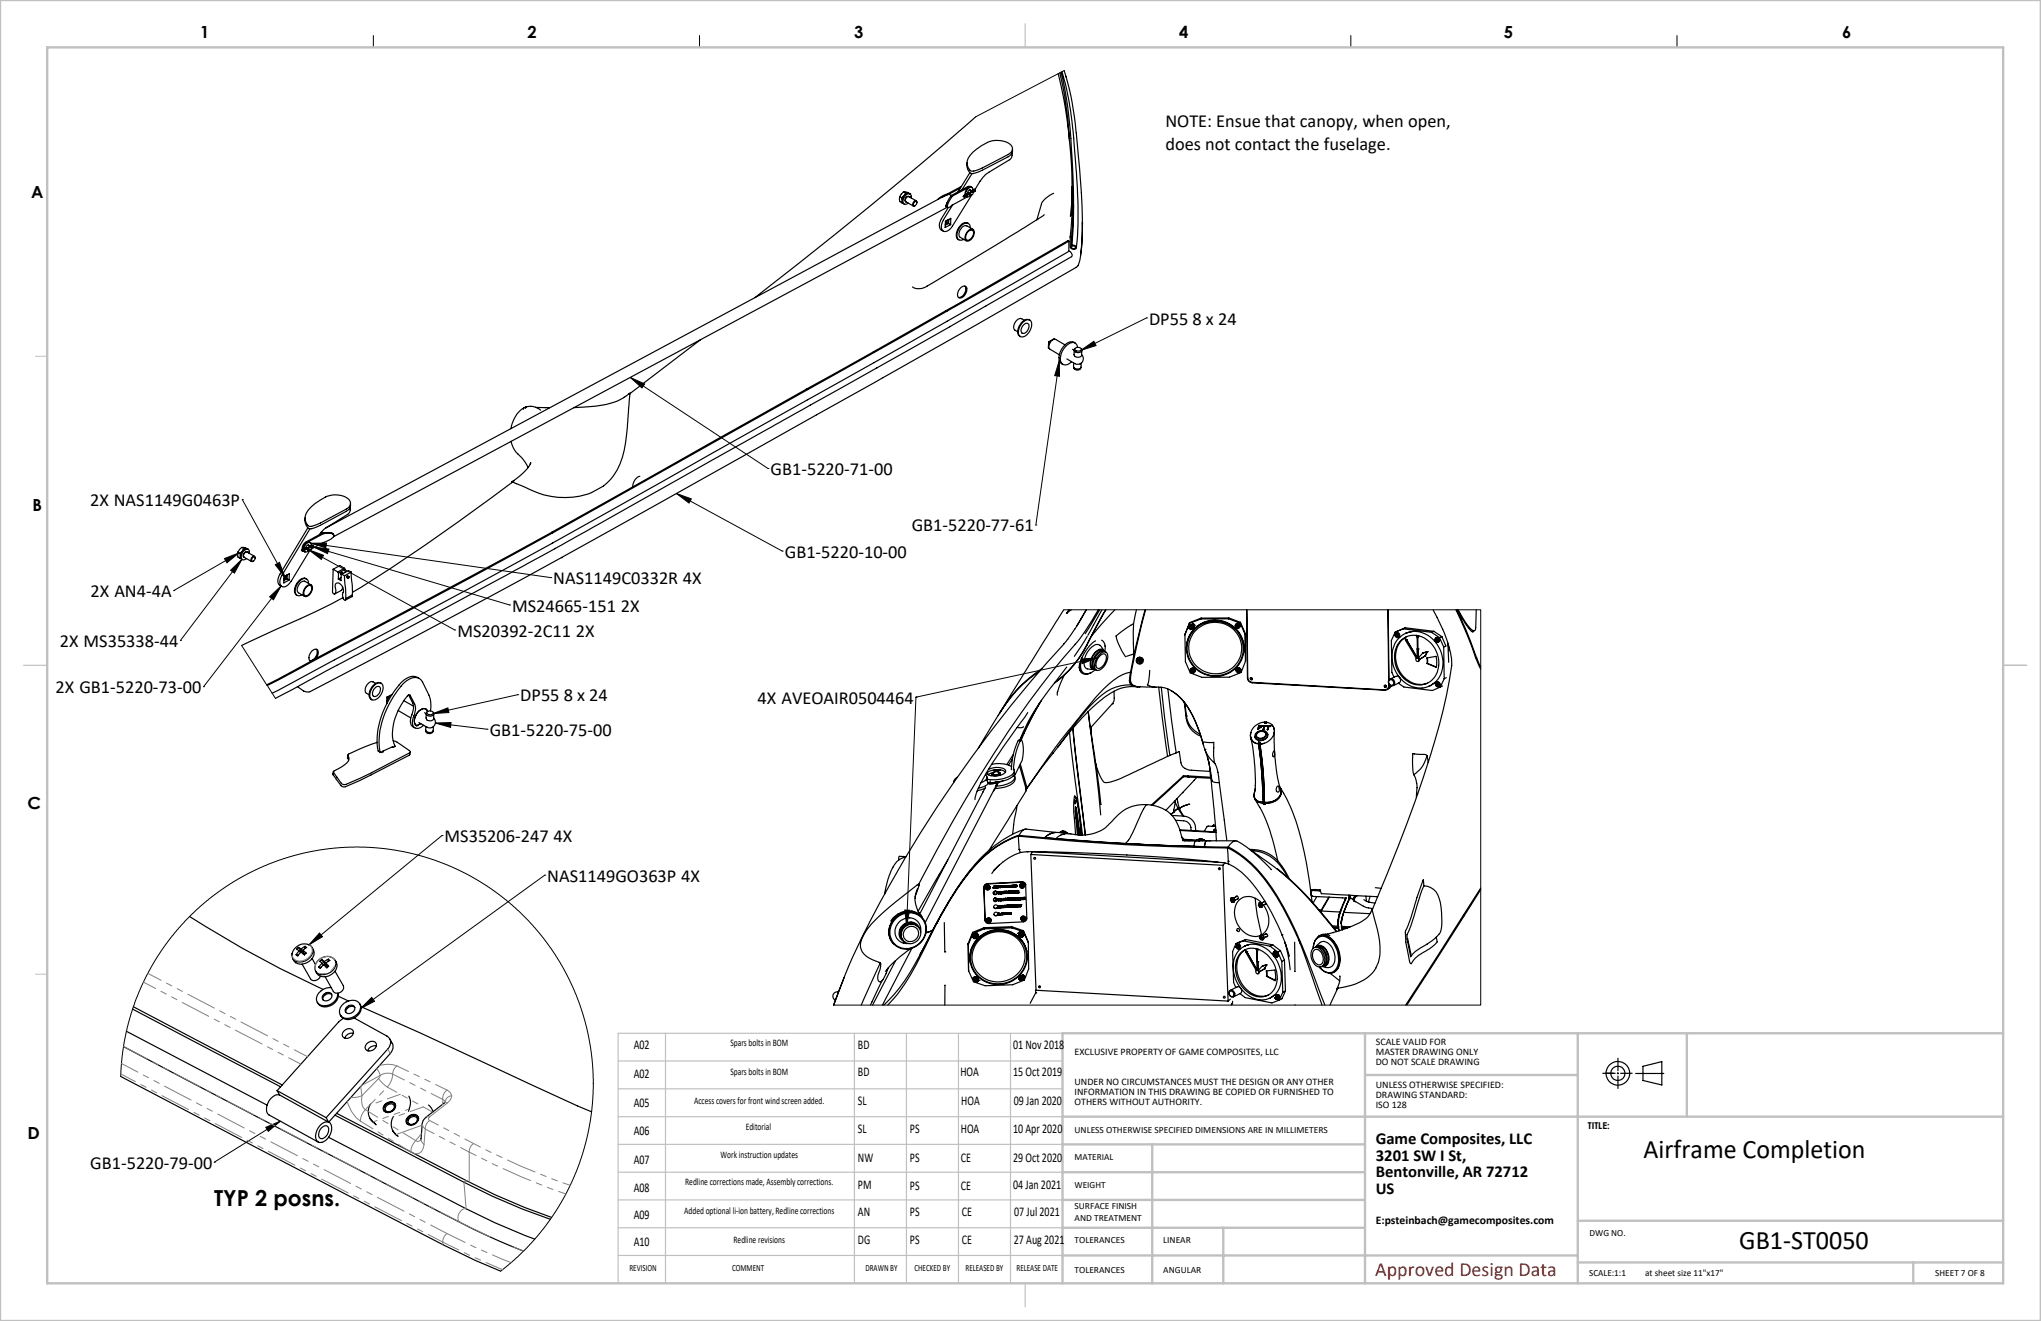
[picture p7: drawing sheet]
<svg xmlns="http://www.w3.org/2000/svg" width="432mm" height="279mm" viewBox="0 0 432 279" stroke-linecap="round" stroke-linejoin="round" font-family="sans-serif">
<defs><g id="words">
<g font-size="5.6">
<text x="347.7" y="244.9">Airframe Completion</text>
<text x="368" y="264.1">GB1-ST0050</text>
</g>
<text font-size="4.7" x="45.3" y="255">TYP 2 posns.</text>
<text font-size="4.2" fill="#f00" x="290.9" y="269.9">Approved Design Data</text>
<g font-size="3.9">
<text x="246.5" y="26.8">NOTE: Ensue that canopy, when open,</text>
<text x="246.5" y="31.7">does not contact the fuselage.</text>
<text x="243.1" y="68.7">DP55 8 x 24</text>
<text x="163" y="100.5">GB1-5220-71-00</text>
<text x="19.1" y="107.1">2X NAS1149G0463P</text>
<text x="192.9" y="112.4">GB1-5220-77-61</text>
<text x="166" y="118">GB1-5220-10-00</text>
<text x="117" y="123.6">NAS1149C0332R 4X</text>
<text x="19.1" y="126.3">2X AN4-4A</text>
<text x="108.3" y="129.4">MS24665-151</text>
<text x="131.3" y="129.4">2X</text>
<text x="12.6" y="136.9">2X MS35338-44</text>
<text x="96.8" y="134.7">MS20392-2C11</text>
<text x="121.8" y="134.7">2X</text>
<text x="11.8" y="146.7">2X GB1-5220-73-00</text>
<text x="110.1" y="148.4">DP55 8 x 24</text>
<text x="160.3" y="148.9">4X AVEOAIR0504464</text>
<text x="103.6" y="155.7">GB1-5220-75-00</text>
<text x="94.1" y="178.2">MS35206-247</text>
<text x="117.1" y="178.2">4X</text>
<text x="115.8" y="186.5">NAS1149GO363P 4X</text>
<text x="19.1" y="247.3">GB1-5220-79-00</text>
</g>
<g font-size="3.5">
<text x="42.3" y="8.1">1</text>
<text x="111.6" y="8.1">2</text>
<text x="180.7" y="8.1">3</text>
<text x="249.5" y="8.1">4</text>
<text x="318.2" y="8.1">5</text>
<text x="389.7" y="8.1">6</text>
<text x="6.6" y="41.8">A</text>
<text x="6.9" y="108.1">B</text>
<text x="5.8" y="171">C</text>
<text x="5.8" y="240.8">D</text>
<text x="291.1" y="241.9">Game Composites, LLC</text>
<text x="291.1" y="245.5">3201 SW I St,</text>
<text x="291.1" y="249">Bentonville, AR 72712</text>
<text x="291.1" y="252.5">US</text>
</g>
<g font-size="2.8">
<text x="134.1" y="221.8">A02</text>
<text x="181.5" y="221.8">BD</text>
<text x="214.3" y="221.8">01 Nov 2018</text>
<text x="181.5" y="227.6">BD</text>
<text x="203.2" y="227.6">HOA</text>
<text x="214.3" y="227.6">15 Oct 2019</text>
<text x="134.1" y="228">A02</text>
<text x="181.5" y="233.7">SL</text>
<text x="203.4" y="233.7">HOA</text>
<text x="214.5" y="233.7">09 Jan 2020</text>
<text x="134.1" y="240">A06</text>
<text x="134.1" y="234.2">A05</text>
<text x="181.5" y="239.7">SL</text>
<text x="192.5" y="239.7">PS</text>
<text x="203.3" y="239.7">HOA</text>
<text x="214.3" y="239.7">10 Apr 2020</text>
<text x="181.5" y="245.8">NW</text>
<text x="192.5" y="245.8">PS</text>
<text x="203.3" y="245.8">CE</text>
<text x="214.3" y="245.8">29 Oct 2020</text>
<text x="134.1" y="246.2">A07</text>
<text x="181.5" y="251.6">PM</text>
<text x="192.5" y="251.6">PS</text>
<text x="203.3" y="251.6">CE</text>
<text x="214.3" y="251.6">04 Jan 2021</text>
<text x="134.1" y="252">A08</text>
<text x="134.1" y="257.9">A09</text>
<text x="181.5" y="257.2">AN</text>
<text x="192.5" y="257.2">PS</text>
<text x="203.5" y="257.2">CE</text>
<text x="214.6" y="257.2">07 Jul 2021</text>
<text x="134.1" y="263.5">A10</text>
<text x="181.5" y="263.1">DG</text>
<text x="192.5" y="263.1">PS</text>
<text x="203.5" y="263.1">CE</text>
<text x="214.5" y="263.1">27 Aug 2021</text>
</g>
<text font-size="2.5" x="291.1" y="258.8">E:psteinbach@gamecomposites.com</text>
<g font-size="2.1">
<text x="154.5" y="221.2">Spars bolts in BOM</text>
<text x="291.1" y="221.1">SCALE VALID FOR</text>
<text x="154.5" y="227.3">Spars bolts in BOM</text>
<text x="227.3" y="223.1">EXCLUSIVE PROPERTY OF GAME COMPOSITES, LLC</text>
<text x="291.1" y="223.2">MASTER DRAWING ONLY</text>
<text x="291.1" y="225.3">DO NOT SCALE DRAWING</text>
<text x="146.8" y="233.4">Access covers for front wind screen added.</text>
<text x="227.3" y="229.5">UNDER NO CIRCUMSTANCES MUST THE DESIGN OR ANY OTHER</text>
<text x="227.3" y="231.6">INFORMATION IN THIS DRAWING BE COPIED OR FURNISHED TO</text>
<text x="227.3" y="233.7">OTHERS WITHOUT AUTHORITY.</text>
<text x="291.1" y="230.1">UNLESS OTHERWISE SPECIFIED:</text>
<text x="291.1" y="232.2">DRAWING STANDARD:</text>
<text x="157.8" y="239.1">Editorial</text>
<text x="291.1" y="234.3">ISO 128</text>
<text x="152.4" y="245">Work instruction updates</text>
<text x="145" y="250.7">Redline corrections made, Assembly corrections.</text>
<text x="144.7" y="256.9">Added optional li-ion battery, Redline corrections</text>
<text x="155.2" y="263">Redline revisions</text>
</g>
<g font-size="2">
<text x="227.3" y="239.7">UNLESS OTHERWISE SPECIFIED DIMENSIONS ARE IN MILLIMETERS</text>
<text x="335.9" y="238.7">TITLE:</text>
<text x="227.3" y="245.3">MATERIAL</text>
<text x="227.3" y="251.2">WEIGHT</text>
<text x="227.3" y="255.8">SURFACE FINISH</text>
<text x="227.3" y="258.3">AND TREATMENT</text>
<text x="227.3" y="263">TOLERANCES</text>
<text x="246.1" y="263">LINEAR</text>
<text x="336.3" y="261.4">DWG NO.</text>
<text x="133.2" y="268.8">REVISION</text>
<text x="154.9" y="268.8">COMMENT</text>
<text x="183.1" y="268.8">DRAWN BY</text>
<text x="193.5" y="268.8">CHECKED BY</text>
<text x="204.3" y="268.8">RELEASED BY</text>
<text x="215.1" y="268.8">RELEASE DATE</text>
<text x="227.3" y="269.2">TOLERANCES</text>
<text x="246.1" y="269.2">ANGULAR</text>
<text x="336.2" y="269.8">SCALE:1:1</text>
<text x="348" y="269.8">at sheet size 11&quot;x17&quot;</text>
<text x="409.4" y="269.8">SHEET 7 OF 8</text>
</g>
</g></defs>
<g fill="none" stroke="#000" stroke-width=".25">
<path d="M223.9 15.6a102.4 102.4 0 0 1 2.8 27.8l-.3 2.4M224.2 15.4a84.2 84.2 0 0 1 2.1 14.4M224.5 15.3a101.6 101.6 0 0 1 2.4 20l.2 8.6-.4 6.2M224.7 15.2a85.3 85.3 0 0 1 2.8 19l.1 .9a93 93 0 0 1 .1 17.3M225.1 14.9a76.7 76.7 0 0 1 3 18.1 102.3 102.3 0 0 1 .5 20.7M203.2 39.8l-2.6 1.3M203.4 39.4l-2.9 1.6M205.2 36.5l-2.5 4.1M205.5 39.6a1.37 1.37 0 0 0-1.3 1.6M205.6 36.7l-2.1 3.4M205.8 32.2a7.9 7.9 0 0 1 4.8-2.5 3.4 3.4 0 0 1 3.6 1.5l-.1 .8-.8 .7-5.5 2.8-1.3 .6-1 .1a1.87 1.87 0 0 1-.7-2.7zM206.4 24.7a1033.9 1033.9 0 0 1-46.7 38.2"/>
<path d="M214.2 32.2l-.2 1.1-.3 .4-5 3.1-1.4 1.5-1 1.7M214.2 31.5a1.55 1.55 0 0 1-.9 1.7l-6.3 3.2-1.2 .3-.5-.1a2.42 2.42 0 0 1-.7-2.2M226.8 39.5v6M190.4 41.6l-.1 .1a1.05 1.05 0 0 0 .6 1.2M190.4 41.6l.5 .3M190.9 41.9v.3M190.9 42.7v.2M190.9 42.9h.1M191.1 40.6l-.7 1M191.1 40.6l.8 .1 .6 .3M191.1 41.5l-.2 .4M191.1 40.6l.5 .3"/>
<path d="M191.6 42.6v.1M191.6 40.9l-.2 .3M191.6 40.9h.2M192.2 41.5v.1M192.3 41.6a.71 .71 0 0 0-.6 1.1l1.5 .9M192.3 41.6a.7 .7 0 0 0-.7 .3 .7 .7 0 0 0 0 .8M192.3 41.6l1.6 .9M192.3 40.9a1.42 1.42 0 0 0-1.2 2.1l.2 .2M192.4 41h.1M192.5 41.7l.3-.2a.65 .65 0 0 0-.6-.6 .65 .65 0 0 0-.7 .5 1.05 1.05 0 0 0 0 1.8l.6-.3M192.7 41.6l.1 .1M192.8 41.7v.1"/>
<path d="M192.8 41.7l-.2 .1M193.4 42.9l.2-.3a.43 .43 0 0 1 .4 .4 .43 .43 0 0 1-.4 .5h-.2l-.2-.1zM194 42.8v-.2a.58 .58 0 0 0-.7 0 .58 .58 0 0 0-.2 .7l.1 .3 .4-.1M194 42.8v.1M199.5 41.6l-130.6 70.1M200 46.8l1.2-.6-.1 1.3-1.1 .6zM200.2 43.4v.3M200.2 43.8h.1M200.3 43.8l.3 .1M200.3 42.9l-.1 .3M200.4 43.9l-129.8 69.6M200.4 46.6l-.4 .6"/>
<path d="M200.5 41a3.8 3.8 0 0 0-2.1 1.2M200.5 41l.1 .1M200.6 41.1l-1.1 .5M200.6 46.5v.5l-.6 .5M200.6 43.9l-1.4 2.3a1.82 1.82 0 0 0-.1 2.4l.5 .3M200.7 47.3l.4 .2M200.7 47.3l-.7 .3M200.7 46.4v.9M201.2 41.5l.2 .1M201.2 41.4l-.5-.3-1.2 .5M201.2 41.4l-.7 1.1a1.02 1.02 0 0 0-.2 1.3M201.2 41.4v.2"/>
<path d="M201.3 41.4l3.5-1.9a.69 .69 0 0 1 .8 .2l-.4-.2-3.8 2.1M201.4 41.6l-.7 1.1a.93 .93 0 0 0-.1 1.2l4.1-2.3M203.8 41.5l.2 .1M203.9 41.4l.1-.1 .1 .2M203.9 41.4l.2 .1M203.9 41.4l-.1 .1M204.3 41.5l.2 .1M204.8 49a.68 .68 0 0 1 1-.2 .68 .68 0 0 1 0 1 1.07 1.07 0 0 1-1.4 .9l-.1-.6zM204.8 40.9l.2-.2 .1 .3M204.9 48.8a.72 .72 0 0 1 1-.2 .72 .72 0 0 1 .2 1 1.48 1.48 0 0 1-1.7 1.3 1.52 1.52 0 0 1 .5-2.1zM204.9 47.3a1.34 1.34 0 0 0-1.9 .6 1.98 1.98 0 0 0-.3 2.7l.1 .1M205 41.1l.2 .1"/>
<path d="M205 40.7l-1.1 .6M205.1 41l-1 .5M205.1 41l-.1 .1M205.1 41l-1.1 .7M205.1 41l-1.1 .6M205.2 40.1l.5 .3M205.2 40.1l.1 .1M205.3 48.2a.92 .92 0 0 0-.6-1 .92 .92 0 0 0-1.1 .3 2.76 2.76 0 0 0-1 3l.6 .3 .7-.2M205.4 41.3l-.5 .3-.5-.1M205.4 40.3a.53 .53 0 0 0-.7 .6M205.5 40.7l.1-.1a.34 .34 0 0 1 .3 .3 .34 .34 0 0 1-.3 .4h-.2l-.1-.2zM205.5 41.3l-4 6.5a1.65 1.65 0 0 1-2 1.1 1.83 1.83 0 0 1 .1-2.4l2-3.2"/>
<path d="M205.6 40.4l.2-.1a.3 .3 0 0 1 .3-.3 .3 .3 0 0 1 .3 .3 .3 .3 0 0 1-.4 .3M205.8 40.2a.59 .59 0 0 0-.5-.6 .59 .59 0 0 0-.6 .5l-.4 .7v.3M205.8 48.5l-1.3-.7a1.67 1.67 0 0 0-1.4 2.4l1.3 .7M205.9 40.5l-.1 .1M206 40.6h-.2a.45 .45 0 0 0-.6 0 .45 .45 0 0 0 0 .7h.3M206 40.6l-.1 .1M206.2 40.2h.1a.19 .19 0 0 1 0 .3 .19 .19 0 0 1-.3-.1zM220.3 43.3l-.9 3.2M220.9 45.4l-10.5 6.6-14.3 8.5a2.53 2.53 0 0 1-3 .2M222.9 40.9l-1.8 1.2-.6 .7-.2 .4M226.1 53.2a.79 .79 0 0 1 .6 1.1l-33.7 19.3-74.2 41.7-25 13.5-35.5 18.9M226.1 53.2l-34.4 19.6-31 17.4a2601.1 2601.1 0 0 1-94 51.5l-9.1 4.9"/>
<path d="M226.1 51l-34.4 19.7-41.1 23.1a2346.1 2346.1 0 0 1-83.7 45.7l-10.3 5.5M226.1 51l-.2-.1-22.3 12.9-43.1 24.2a2655.2 2655.2 0 0 1-61.1 34l-43 22.9M226.1 51v2.2M226.4 50.1v2.2a.7 .7 0 0 0 .7 .4 .7 .7 0 0 0 .6-.4l-.3-.4h-.7M226.4 50.1h.3M226.7 50.1v1.8M226.8 52.1a.39 .39 0 0 1 .5-.1 .39 .39 0 0 1 .1 .5 .4 .4 0 0 1-.5 .1 .4 .4 0 0 1-.1-.5zM226.8 41.3v4.6l-.4 4.2M227.1 43.2v4.1l-.4 4.6M229 47v1.1a22.4 22.4 0 0 1-.9 8l-.4 .5-21 12-21.8 12.4-66.1 36.9M229 47.1v.4M148.2 71.9l-14.9 11.3"/>
<path d="M203.3 60.8a.69 .69 0 0 1 .9-.2 .69 .69 0 0 1 .3 .9 1.49 1.49 0 0 1-1.7 1.4 1.68 1.68 0 0 1 .5-2.1zM204.2 60.5a1.75 1.75 0 0 1-1.4 2.4M216.3 68.3a1.16 1.16 0 0 1 1.8-.4 2.6 2.6 0 0 1-2 3.4 1.33 1.33 0 0 1-.4-2zM216.4 68.9a.65 .65 0 0 1 .8-.5 .65 .65 0 0 1 .5 .7 1.32 1.32 0 0 1-1.5 1.3l-.2-.5zM216.7 67.7a1.34 1.34 0 0 0-1.4-.1 1.34 1.34 0 0 0-.8 1.2v.5l.1 .4 .7 .5M217.9 67.7a1.62 1.62 0 0 0-2.2 1.2 1.63 1.63 0 0 0 .2 2.3M221.9 72.3l.3 .2M221.9 72.3l-.1 1.3 .2 .1M223.1 71.8l-.1-.1-1.1 .6M225.3 73l-2-1.2a1.4 1.4 0 0 0-1.2 2.1l2 1.1M226.9 73.9l.4 .2-.1 .9M227.1 77.6a.82 .82 0 0 0 .8 .7 .82 .82 0 0 0 .8-.6"/>
<path d="M227.2 76.8l-.1 .8a.94 .94 0 0 0 1.6 0v-.8M227.4 73.8a.89 .89 0 0 1 1.4 .1 .8 .8 0 0 1-1.4-.1zM227.4 73.8a.6 .6 0 0 0 .1 .7 .6 .6 0 0 0 .7 .1l.5-.2 .2-.2-.1-.4M227.5 72.6a1.59 1.59 0 0 0-2.3 .5 3.3 3.3 0 0 0-.9 3.5l.6 .5M228 73.5a1.09 1.09 0 0 0-.8-1.1 1.09 1.09 0 0 0-1.2 .4 3.5 3.5 0 0 0-1.5 3.9 1.31 1.31 0 0 0 2.2-.2M228.8 75a1.2 1.2 0 0 1 .2 1.6 1.2 1.2 0 0 1-1.6 .3l-1.7-1M228.9 74.2l-.1 1a.9 .9 0 0 1-.8 .4 .9 .9 0 0 1-.8-.6M108.1 93.3a6.5 6.5 0 0 0 2.5 3.8l1.1 1.8M110.7 86.6l.1-.3a6.3 6.3 0 0 0-2.7 4.4M111.4 86l-.2 .4M112.2 98.1l.1-.2a9.8 9.8 0 0 1-3.7 3.8M112.3 85.9l-1.5 .4"/>
<path d="M112.3 85.9a3.3 3.3 0 0 1 2.1 .8M113.4 86.1l2 .1M115.4 86.2h.9M132 84.1a17.4 17.4 0 0 1-8.7 2l-1.9 .1M132 84.1l1.3-1-.6 7.3a35.7 35.7 0 0 1-1.5 7.7 10.8 10.8 0 0 1-7.2 6.5 18.6 18.6 0 0 1-13.8-1.9l-1.8-.8-.2 .2M50.3 116.8v1l.5 .3M50.3 116.8l.5 .3M50.8 117.1v.3M50.8 117.9v.2M50.8 118.1h.1M51.1 115.8l-.8 1M51.1 115.8l.8 .1 .5 .2"/>
<path d="M51.1 116.7l-.3 .4M51.1 115.8l.5 .3M51.5 117.8h.1M51.6 116.1l-.2 .3M51.6 116.1h.2M51.6 117.9l1.6 .8M52.2 116.7h.1M52.3 116.8a.73 .73 0 0 0-.7 1.1M52.3 116.8a.68 .68 0 0 0-.7 .3 .68 .68 0 0 0 0 .8M52.3 116.8l1.5 .9M52.4 116.1h.1M52.4 116.1v.1"/>
<path d="M52.5 116.9l.3-.2a.65 .65 0 0 0-.6-.6 .65 .65 0 0 0-.7 .5 1.29 1.29 0 0 0-.2 1.8h.4l.4-.3M52.5 116.2a1.03 1.03 0 0 0-1.5 .8l-.2 .8 .5 .6M52.6 116.8l.2 .1M52.8 116.9l-.1 .2M52.8 116.9h-.2M53.5 117.9l.3-.1a.52 .52 0 0 1 .1 .6 .52 .52 0 0 1-.6 .3v-.5zM54 118l-.1-.2a.63 .63 0 0 0-.7 .1 .63 .63 0 0 0-.1 .7l.2 .2 .3-.1M63.8 116.3l.1 .2h.1M63.8 116.3l.2 .2M63.9 116.3l.1-.1 .1 .2zM63.9 116.3h-.1M64.1 116.5l.3 .2"/>
<path d="M64.2 116.5l.3 .2M64.2 116.4l.3 .3M64.3 116.4l.4 .4 .7-.4M64.8 115.9l.2-.1 .1 .3M64.8 116.2h.1M64.9 116.2l.3 .2M65.1 116.1h-.2M65.1 116.1l-1.1 .4M65.1 116l-1 .4M65.1 111.7l-5.9 9.7a1.77 1.77 0 0 0 0 2.4l.4 .2M65.3 115.3l.4 .2M65.3 115.3h.1"/>
<path d="M65.4 115.4l-.3-.1-.4 .6M65.5 115.7h.2a.37 .37 0 0 1 .2 .5 .37 .37 0 0 1-.5 .2l-.1-.2zM65.6 111.8l-5.9 9.9a1.83 1.83 0 0 0-.1 2.3 1.75 1.75 0 0 0 2-1.1l3.9-6.5M65.7 115.6l.1-.1a.31 .31 0 0 1 .3-.2 .31 .31 0 0 1 .2 .4 .31 .31 0 0 1-.4 .1M65.8 107.2l.8-.7a7.8 7.8 0 0 1 3.5-1.8 4 4 0 0 1 3.9 1.2l.2 .6-.2 .5-.7 .7-5.5 2.9-1.9 .7h-.6a2.29 2.29 0 0 1-.1-3.4zM65.8 115.5a.55 .55 0 0 0-.2-.7 .55 .55 0 0 0-.8 .2l-.5 1.1M65.9 115.8a.24 .24 0 0 0 .3 0 .24 .24 0 0 0 0-.3l-.3 .2a.43 .43 0 0 0-.7 .1 .43 .43 0 0 0 .2 .6M65.9 115.8h.1M66 115.7l.1 .1M67.9 112.6l.3 .2M68 112.5l.3 .2a2.43 2.43 0 0 1 2.2 .3M68.2 112.7l-3.6 2.1-.6 .7-.1 .7 1.1-.4"/>
<path d="M68.4 112.7l.2 .2M68.4 112.7h-.2M68.6 112.9l-3.8 2-.6 .7v.5a1.16 1.16 0 0 1 1.4-1.3M68.6 112.9a2.02 2.02 0 0 1 2 .2l.1 .2a2.93 2.93 0 0 1-2.2 1.4l-2.7 1.4M68.9 112.6l-.5 .1M69.9 112.7l.4 .1 .3 .3M74.1 107.2l-.1 .9-.3 .6-5 3.2-1.1 1.2M74.2 106.5a1.44 1.44 0 0 1-1 1.7l-6.2 3.3-1.1 .3h-.5l-.3-.2a2.59 2.59 0 0 1-.6-2.1M108.4 102a419.1 419.1 0 0 1-33.8 23.3M108.6 101.7h.1M108.6 101.7l-.3 .3M118.8 117.9a2396.1 2396.1 0 0 1-53.4 28.5l-1.2-.2-1.3-1"/>
<path d="M118.8 117.9h.1M135.4 100.8a2.19 2.19 0 0 0-1.5 2.2M60.1 122l1.1-.6v1.3l-1.2 .6zM60.4 121.8l-.4 .6M60.6 121.7l-.2 .7-.4 .3M60.7 122.4l.5 .3M60.7 122.4l-.7 .4M60.7 121.6v.8M64.8 124.2a.63 .63 0 0 1 .8-.4 .63 .63 0 0 1 .3 .9 1.42 1.42 0 0 1-1.3 1.3 1.22 1.22 0 0 1 .2-1.8zM64.8 124a.73 .73 0 0 1 1-.3 .73 .73 0 0 1 .2 1.1 1.49 1.49 0 0 1-1.6 1.3 1.49 1.49 0 0 1 .4-2.1zM64.8 122.4a1.63 1.63 0 0 0-2 1 1.83 1.83 0 0 0-.1 2.4l.2 .1M65.3 123.4a.92 .92 0 0 0-.6-1 .92 .92 0 0 0-1.1 .3 2.73 2.73 0 0 0-1 3l.6 .3 .7-.2"/>
<path d="M65.8 123.7l-1.2-.7a1.65 1.65 0 0 0-1.6 2.2l1.4 .9M66.8 139.3a1.61 1.61 0 0 0 .3-1.9 1.51 1.51 0 0 0-1.7 1.7v.5l.5 .2M66.9 137.3a1.7 1.7 0 0 1-1.4 2.4M70.5 120.4l-.2 4.7a.39 .39 0 0 0 .4 .6 .39 .39 0 0 0 .3-.6v-.1a1.57 1.57 0 0 1 .2-1.7 1.51 1.51 0 0 1 1.3 2.1v.5a.85 .85 0 0 0 .6 1v-.3M70.5 120.4l1 .6M71.5 121l.1 .2M71.6 121.2v1.3M72.1 122.2l-.5 .3M72.2 121l.5 .3M72.3 121.1l-.3 .1 .2 .3M72.3 121.5h-.1l-.1 1.3-.5-.3M72.3 121.5l.6 .3"/>
<path d="M72.5 124.1l-.3 .8-1.4 .7M72.6 126.4a154.4 154.4 0 0 1-14.4 6.8l-7.1 3.3M72.9 121.8l.2 4.8M72.9 120.2l-1.4 .8M72.9 120.2l.1 .2M72.9 120.2l-1-.6-1.4 .8M73 120.4l-1.4 .8M73 120.4v.7M73.8 122l-.2-.2h-.2l-.1 .3 .3 .2M74.3 121l.2 4.8M74.3 121l-1.4 .8M74.3 121l-.6-.3-1.4 .8"/>
<path d="M74.5 125.8v.4l-1.4 .7M74.5 125.8l-1.4 .8M225.1 129l-13.7 21.9a28.5 28.5 0 0 1 9-9.5M226.2 129l-.5 .7 1-.7M227.4 133.1l-1.5 2.1a277 277 0 0 0-45.6 67.3l-3.9 10.1M227.8 132.5l2-3.5-2.4 4.1M228.9 139.1a3.1 3.1 0 0 0 .2 3.2 2.05 2.05 0 0 0 2.6-.7M230 134.6l-2.7 4.2M230.8 137.1a1.44 1.44 0 0 1 1.9-.6l.8 1.2a.75 .75 0 0 0-1.2-.2 3.3 3.3 0 0 0-1.5 3.7l.3 .3h.4a1.53 1.53 0 0 1-2.1-.8 4.5 4.5 0 0 1 1.4-3.6zM231.8 135.5a8.2 8.2 0 0 0-3.4 5.9l.2 .6 .4 .4M232.3 129l-3.7 5.9a198 198 0 0 0-21.3 29.2 327.5 327.5 0 0 0-12.9 22.9M232.4 129h-.1"/>
<path d="M232.5 138.5a1.06 1.06 0 0 1 1.7-.3 3 3 0 0 1-2 3.6 1.08 1.08 0 0 1-.6-1.5l.4-1zM232.7 129l-3.1 5M232.8 138.6a.68 .68 0 0 1 .9-.3 .68 .68 0 0 1 .4 .9 2.24 2.24 0 0 1-1.8 2.2 1.42 1.42 0 0 1 0-2.1zM233 135.4a1.99 1.99 0 0 1 .8 2.4M233.2 129l-3 5.4M233.5 137.7a1.52 1.52 0 0 0-2.2 .9 2.35 2.35 0 0 0-.3 2.7l.4 .2M233.6 137.7a1.61 1.61 0 0 0-2 1.1 2.19 2.19 0 0 0-.2 2.6l.2 .1M233.8 136.6v.1M233.9 129l-2.6 4.7a26.9 26.9 0 0 1-7.8 10.4l-.3 .2M234 129l-2.6 4.7a25.1 25.1 0 0 1-8.3 10.8M234 137.9a1.35 1.35 0 0 0-2 .7 2.24 2.24 0 0 0-.4 3l.4 .1M235.9 129l-4.9 5.5"/>
<path d="M239.8 131.9l.1 6.4-1.6 .5M239.8 131.9l-3.7 2.6 .7 2.1 1.3 2.3M240.4 129l-.6 2.9M240.5 140h.1M240.7 139.7v.2M240.7 139.9h.3M240.7 139.7h.1M240.7 139.8v.1M240.7 139.7v.1M241 139.3h.2M241 139.3v.4M241 139.7h-.3"/>
<path d="M241 139.9l.1 .3M241 139.3l.1 .1M241 139.7h.1M241.1 139.4v.3M241.1 139.7h-.4M241.1 139.8h-.4M241.1 139.8l-.1 .1M241.1 139.8v.3M241.2 139.3v.4M241.2 139.3h.1M241.2 139.8v.3M241.2 139.8l.1 .1"/>
<path d="M241.2 139.3l-.1 .1M241.2 139.3l.1 .4M241.3 139.7h-.1M241.3 139.9v.3M241.5 139.7h-.3M241.5 139.7l-.3 .1M241.5 139.7l.1 .1M241.5 139.7h.1M241.6 139.6v.2M241.6 139.6l-.3 .1M241.6 139.8l-.3 .1M241.6 139.6l-.1 .1"/>
<path d="M241.8 139.5a.72 .72 0 0 0-.9-.4 .72 .72 0 0 0-.4 .9M241.8 139.5h.1M242.3 129l-1.8 7.1-1.3 6.1M242.4 129l-.9 3.1-2.1 9.7a4.1 4.1 0 0 0 .1 3l1 .4 3.9 .1M250.7 134.3l.1 5.6 1 2.4 2.5 1 5.8-.1 2.5-1 .9-2.3M250.7 134.1v.2M251.1 136.3a6.1 6.1 0 0 1 6.8-5.1 6.1 6.1 0 0 1 5.2 6.7M251.5 132.9l.5 .2M251.6 132.8h.1M251.6 132.8l-.1 .1M251.7 131.7l-1 2.6M251.8 132.8h.3"/>
<path d="M252 132.3v.3M252 132.3l.1 .2M252 132.6l-.2 .2M252 132.6h.1M252 132.6h-.3l.1 .2M252.1 132.8v.2M252.1 132.5l-.1 .1M252.1 132.6v.2M252.1 132.5v.5M252.1 132.6h-.1M252.1 132.7h.1M252.1 132.3l.1 .3"/>
<path d="M252.1 132.3h-.1M252.1 132.3l.1 .2M252.2 132.6l.2-.1 .1 .1M252.2 132.5h.1M252.2 132.5v.1M252.2 132.5v.2M252.2 132.5h-.1M252.2 132.5v.5M252.2 132.5l-.1 .1M252.2 132.7v.3M252.2 132.6h.3M252.2 133h-.1"/>
<path d="M252.3 132.1h-.5l-.2 .4M252.3 132.1h.1M252.4 132h.1M252.4 132l-.1 .1M252.4 132l.3 .3M252.5 132.6l-.3 .1M252.5 133.4a5.9 5.9 0 0 1 8.3-.8 5.9 5.9 0 0 1 .9 8.3 5.9 5.9 0 0 1-8.3 .7 5.9 5.9 0 0 1-.9-8.2zM252.6 132.4v.3M252.6 132.3v.1M252.7 132.3h.1M252.7 133.6a5.6 5.6 0 0 1 8-.7 5.6 5.6 0 0 1 .4 8 5.6 5.6 0 0 1-7.6 .3 5.6 5.6 0 0 1-.8-7.6zM252.7 132.3l-.1 .1"/>
<path d="M252.8 132.9a6 6 0 0 1 8.5 0 6 6 0 0 1 .1 8.5 6.1 6.1 0 0 1-7.9 .5 6.1 6.1 0 0 1-1.7-7.7zM254.1 130.9l-2.5 1 .1-.2M254.1 130.7v.2M254.1 130.7l-2.4 1M259.9 130.9h-5.8M259.9 130.9l2.5 .9M260 130.7l-.1 .2M260 130.7l2.4 .9M260 130.7h-5.9M261.3 132.3a.53 .53 0 0 1 .6-.5 .53 .53 0 0 1 .5 .7M261.7 132.1h.2M261.7 132.1l.1 .3"/>
<path d="M261.7 132.1l.1 .2M261.8 132.4h-.3v.1M261.8 132.5h-.3M261.8 132.5v.3M261.8 132.8h.2M261.8 132.3v.1M261.8 132.3h.1M261.8 132.3l-.3 .2M261.8 132.3v.2M261.8 132.3v.5M261.9 132.1v.2M261.9 132.3h.1"/>
<path d="M261.9 132.3v.2M261.9 132.3l.1 .5M261.9 132.5l.1 .3M261.9 132.3h.3v.1M261.9 132.3l.3 .1M262.2 132.4l-.3 .1M262.4 131.8l1 2.4M262.4 131.6v.2M262.4 131.6l1.1 2.4M263.4 134.2l.1 5.7M263.5 134l-.1 .2M263.5 134v5.9"/>
<path d="M263.7 129l.2 14.3a1.03 1.03 0 0 0 1 1l28 1.6a.99 .99 0 0 0 .9-1.3M263.8 129l.2 14.4a1.1 1.1 0 0 0 .9 1l28 1.6a.94 .94 0 0 0 1-1.3M293.6 129l.2 14.9M293.7 129l.2 14.8M295.2 133.7l-.8 1.8 .1 6.7 .4 1M295.2 134.4h.2M295.3 133.9a.52 .52 0 0 1 .8 .2 .52 .52 0 0 1-.3 .7M295.4 134h.1v.3M295.4 134v.3M295.4 134l.1 .1M295.4 134.3h-.2v.1M295.4 134.4l.1 .3"/>
<path d="M295.5 134.3h.3v.1M295.5 134.3h-.1M295.6 134.4v.3h-.1M295.6 134.4h.2M295.6 134.5l-.1 .2M295.7 133.5l-.5 .2M295.7 134.3h.1M295.7 134.3v.1M295.7 134.3l-.3 .1M295.7 134.3l-.5 .1M295.8 134.3l-.2 .1M295.8 134.3v.1"/>
<path d="M295.8 134.3h.1M296.2 134.8a6.3 6.3 0 0 0-.2 8.4M296.4 135.4a4.6 4.6 0 0 1 6.8 1.2 5.4 5.4 0 0 1-.9 7.8 4.9 4.9 0 0 1-6.7-2.8 5.5 5.5 0 0 1 .8-6.2zM297.3 135l2.3 4.2M297.3 135l.3 .3M297.3 132.8l-2.1 .9M297.3 132.8l-.5 .2 6.1 .7M297.3 132.8l6.1 .7M297.4 133.9a5.7 5.7 0 0 1 7.3 3.5 5.7 5.7 0 0 1-2.3 7.7h-.1M297.6 135.3h.1M297.6 134.7a5.1 5.1 0 0 0-1.7 6.8 5 5 0 0 0 6.1 3M298.7 133.6l-1.1 .3-1.4 .8"/>
<path d="M299.6 134.4h.1M299.6 134.4h.4M299.6 134.4l.2 .5v4.2l-2.2-3.8M299.8 139.2h-.1M299.9 134.9l.2-.4-.2 .4M299.9 134.9v2.3M299.9 134.9h.1M299.9 137.2h.1M299.9 137.2l.1 .1M300 137.3h.1M300 137.3v1.9M300 139.2h.1"/>
<path d="M301 138.1l-1 1.1M301.5 138.7l-1.2 .8-.3 .4M301.5 138.7h.1M301.9 139.2l1.9-.4 .2 .9-.2 1.4-1.9-.8zM301.9 139.1l.1 1.2M302 137.8h.1M302 137.8l-1 .3M302 137.8l-.5 .9M302.9 133.7l1.7 1.2M303.2 129a32.9 32.9 0 0 1 3.5 8.4l.3 1.3a11.3 11.3 0 0 1-.4 5.2 176.3 176.3 0 0 1-8.9 30.2l-7.4 18.4M303.4 133.5l-.5 .2M303.4 133.5l1.6 1.2"/>
<path d="M303.6 135.5h.2M303.8 134.9a.52 .52 0 0 1 .7 .2 .52 .52 0 0 1-.3 .8M303.8 135l.5 .5M303.8 135v.3M303.8 135l.2 .1M303.8 135.3h-.2v.2M303.8 135.5l.1 .2M304 135.3h-.2M304 135.5l.1 .2h-.2M304 135.5h.3M304 135.6l-.1 .1M304.1 135.3h.1"/>
<path d="M304.2 135.3l-.1 .1M304.2 135.3l-.6 .2M304.2 135.3l-.4 .2M304.2 135.3h.1M304.2 135.3l-.2 .2M304.2 135.3l.1 .2M304.6 134.9l.8 1.9M305 134.7l-.4 .2M305 134.7l.9 1.9-.5 .2M305.4 136.8l.1 6.7M306.2 135.8l.3 4.3M306.4 136.3l.1 1.3"/>
<path d="M308 129l2.6 5.7 1.5 4.3 1.2 2.5M308.2 129a117.9 117.9 0 0 1 4.7 11.4l.4 .6M308.4 129a13.5 13.5 0 0 0 3.2 4.7M308.5 129a13.3 13.3 0 0 0 3 4.3l.5 .1 .2-.3 .1-4.1M312 133.4l-.6 .2M73.6 159.7l-.1 .6 .2 .6M79 145.1a1.14 1.14 0 0 1 2-.1 2.66 2.66 0 0 1-2.2 3.1 1.71 1.71 0 0 1 0-2.6zM79.2 145.7a.68 .68 0 0 1 .9-.5 .68 .68 0 0 1 .3 1 1.09 1.09 0 0 1-1.5 .9l-.1-.7zM79.5 144.5a1.13 1.13 0 0 0-1.1-.3 1.65 1.65 0 0 0-.9 2.4l.6 .4M80.4 159.1l.2-.1v.2M80.6 144.5a1.68 1.68 0 0 0-2.1 1.2 1.66 1.66 0 0 0 .1 2.3M81 158.9l.1 .1-.6 .1"/>
<path d="M81.8 148.8h.1M81.8 147.5l.4 .2M81.8 147.5v1.3M82.9 147a1.74 1.74 0 0 0-1 1.7M82.9 146.9l-1.1 .6M83 158l.1-.1-2.1 1v.1M83.2 156.7l.8 .3 2.6 1.7a.25 .25 0 0 1 .2 .3 .25 .25 0 0 1-.2 .2 134.5 134.5 0 0 1-13.5 6.7l-.8-.1-1.8-2.5 .1-.2 1.7-.9a2.3 2.3 0 0 0 1.5-2l-.2-.4 .2-.3 3.5-1.6 2.5-.9M83.5 157.8l.1 .1-.5 .2-.1-.1M83.5 157.8v.1M84.2 150.3l2.7 1.5M85.4 148.2l2.1 1.2M86.5 147l.8 1.7a4.7 4.7 0 0 1-.4 3.2 1.49 1.49 0 0 0 .9 2.1"/>
<path d="M86.8 159.1l-.2 .6a165.7 165.7 0 0 1-13.6 6.7h-.6l-.3-.2-1.6-2.3v-.7M88 153.4h.1M88.1 153.5h.1M88.6 152.8l1.7 1M88.7 143.5a2.57 2.57 0 0 0-3.5 .5 18.5 18.5 0 0 0-5.3 14.2l.1 .7 .4 .2M89 153l-.8 .5M89.6 153.4a1.37 1.37 0 0 1-2.2 .1 4.1 4.1 0 0 1 .4-2.8l.1-.9-.2-.9-1-1.9h-.2a11.9 11.9 0 0 0-3.4 9.5l.4 1.3M89.8 150.7l.4 .3M90 149.9l.1 .1M90.1 154.6a.83 .83 0 0 0 .7 .6 .83 .83 0 0 0 .9-.6M90.1 153.7v.7a.94 .94 0 0 0 1.6 .1v-.8M90.2 151l-.1 .8"/>
<path d="M90.3 150.7a.59 .59 0 0 0 .1 .7 .59 .59 0 0 0 .7 .1l.7-.3-.1-.5M90.3 153.8h.1M90.4 150.5a.78 .78 0 0 1 1.3 .4 .83 .83 0 0 1-1.4-.2zM90.5 150.5a.9 .9 0 0 0-.8-.6 .9 .9 0 0 0-.8 .3 2.68 2.68 0 0 0-1.1 3l.4 .3M91.1 150.4l.1-.8-.1-1.6-1.7-3.7a2.09 2.09 0 0 0-3.4-.3 18.8 18.8 0 0 0-5.8 13.7l.2 1.4M91.8 151.9a1.21 1.21 0 0 1 .1 1.6 1.21 1.21 0 0 1-1.6 .3M91.8 151.1v.9a.88 .88 0 0 1-.9 .5 .88 .88 0 0 1-.7-.7M211.2 151.3l-4.2 7M214.4 159.6l-1.4 2.1M216.5 153.7a1.28 1.28 0 0 1-1.3 .2M217.4 150.7l-.3 .5a117.8 117.8 0 0 0-9.9 15l-.6 1.6-.3 1.3M220 148.6l-4.2 8 1.7-3.8 1.2-2.1"/>
<path d="M220 141.9a26.6 26.6 0 0 0-8.8 9.4M220.3 148.1l-2.3 4.3-2 4.2-.4-.1a11.9 11.9 0 0 0-1.6 6.3M222.8 159.3l-2.5 3.2-3.1 4.3 .1-.1M222.8 159.2v.1M223.7 146.3v.7M225.2 142.7l-1.5 3.6M225.7 141.1l-4.8 6.2-2.2 3.4M226.3 154.9l.7 6.4 2 15.3M227 154l2.6 22.6-2.6-22.5M228.4 140.4a1.89 1.89 0 0 0 1.1 2.2h.5l.8-.3M229.1 142.4l.1 .1M230.8 153.9l.1 .8"/>
<path d="M235.3 148.8l-4.4 4.9-.2 .6M235.3 148.8h.1M235.7 146.2v1.8l-.4 .8M239 143.9l.1 .5 .3 .2M239.2 142.2a10.7 10.7 0 0 0-5.7 3.5 171.5 171.5 0 0 0-16.2 21M239.2 142.2l-.3 1.8 .4 .9M239.3 144.9a9.8 9.8 0 0 0-7.6 3.3 92.6 92.6 0 0 0-8.9 11.1M239.3 144.9l1.1 .3 .8 .1M240.7 145.3a9.4 9.4 0 0 0-7.5 2.6 59.4 59.4 0 0 0-9.4 10.1M241.1 140.2h.2M241.1 140.1v.1M241.2 140.1l.1 .1"/>
<path d="M241.2 140.1h-.1M243.2 141.8a7.3 7.3 0 0 1-.5 3 5.4 5.4 0 0 0 3 .5 8.1 8.1 0 0 1 5.6 4.3 29.9 29.9 0 0 1 3.2 7.6M245.1 145.3l1.9 14.7M245.7 145.3l1.8 14.5M247.1 145.7l1.7 13.5M247.8 146.1a11.9 11.9 0 0 1 4.6 5.5l1.1 2.5 1 3.1M250.5 148.5l.5 3.5a4.6 4.6 0 0 0 3 3.7M250.7 148.7l.3 2.7M251 151.4a4.9 4.9 0 0 0 2.9 3.9M251 151.4h.1M251.8 141.8a.52 .52 0 0 1 .6-.5 .52 .52 0 0 1 .4 .6M252.2 141.5h.1"/>
<path d="M252.2 141.5v.3M252.2 141.5l.1 .2M252.2 141.8l-.2 .1v.1M252.3 142h-.3M252.3 142v.2M252.3 141.7v.5M252.3 141.7l-.1 .1M252.3 141.7h.1M252.3 141.8l-.3 .2M252.3 141.8v.2M252.3 141.5l.1 .3M252.3 141.5l.1 .2"/>
<path d="M252.4 141.8l.3-.1v.2M252.4 141.8h.1M252.4 141.7v.1M252.4 141.8v.2M252.4 141.8v.4M252.4 141.8h-.1M252.4 142v.2M252.4 141.8l.3 .1M252.4 142.2h-.1M252.7 141.9l-.3 .1M254.5 157h2.3v.9a9.7 9.7 0 0 0 .2 3.6 7.7 7.7 0 0 1-2.5-4.5zM254.5 157.2l.1 .2"/>
<path d="M254.9 158.5h.1M254.9 158.5l.9 2.8M261.5 141.7a.54 .54 0 0 1 .6-.5 .54 .54 0 0 1 .4 .7M261.5 141.7h.1M261.7 141.9h.2M261.9 141.5h.1M261.9 141.5v.2M261.9 141.5l.1 .2M261.9 141.7l-.2 .1v.1M261.9 141.9l.1 .3M262 141.7h-.1M262 141.7l-.1 .2"/>
<path d="M262 141.7v.5M262 141.7l-.3 .2M262 141.5l.1 .2M262 141.5v.1M262 141.6l.1 .1M262 141.6v.1M262.1 141.9v.2M262.1 141.7h.2l.1 .1M262.1 141.7h.1M262.1 141.7v.2M262.1 141.7l.3 .1M262.1 141.7v.4"/>
<path d="M262.1 141.7h-.1M262.1 142.1l-.1 .1M262.4 141.8l-.3 .1M264.6 156h.1M264.6 156a1.75 1.75 0 0 0 1.6 1.3M264.6 156.1a41.7 41.7 0 0 1 .9 11.2M264.6 154.9l-.1 .9 .5 .9M264.7 156.1v.1a1.82 1.82 0 0 0 1.2 1.1M265.7 155.1a1.49 1.49 0 0 1 2.5 .2 1.43 1.43 0 0 1-1.2 1.2 1.43 1.43 0 0 1-1.5-.8zM266 155.1a1.04 1.04 0 0 1 1.8 .3 1.06 1.06 0 0 1-.9 .7 1.06 1.06 0 0 1-1.1-.5zM266.1 154.9a1.06 1.06 0 0 1 1.1-.3 1.06 1.06 0 0 1 .7 .9 1.18 1.18 0 0 1-1.1 .7 1.18 1.18 0 0 1-1.1-.7zM266.1 154.2h.1"/>
<path d="M266.2 157.3h.1M266.2 157.3l.7 5.9 .3 6.5M266.2 157.3l.6 4.9 .4 7M266.2 157.3l.4 .1M266.3 157l-.1 .3M266.3 157h.3M266.3 157h.1M266.3 153.5h.1M266.3 153.5l-.2 .7M266.4 153.4l-.1 .1M266.4 153.4l.3 .1a.31 .31 0 0 1 0 .4 .31 .31 0 0 1-.4 0l-.1 .3h-.1M266.4 153.5l.5 .1"/>
<path d="M266.4 153.4v.1M266.5 153.5l.2 .1v.2h-.4zM266.6 157.4l.6 5.8 .3 6.5a2.73 2.73 0 0 0 3.5-2.7l-.1-.3M266.6 157.1v.2M266.6 157.4l.7 6.6 .2 5.9M266.6 157.3v.1M266.6 157v.1M266.7 153.6l-.1 .3-.3-.1M267.1 153.5v.1M267.1 153.6h.3M267.2 153.5h-.1M267.2 153.5l-.1 .1"/>
<path d="M267.2 153.5h.7M267.2 153.5l.7 .1M267.2 153.5h.1M267.2 154.3h.1M267.4 153.6l-.2 .7M267.5 157.2l-.9 .2M267.5 152.9h.3M267.5 152.9h.1M267.5 152.8h.1a2.92 2.92 0 0 0-3 3.2M267.5 152.8v.1M267.8 152.9h.1M267.9 152.8l-.1 .1"/>
<path d="M267.9 152.8l.5 .1 .8 .5M267.9 152.8h.1M267.9 153.6h-.3l-.2 .7h-.2M267.9 153.5v.1M267.9 152.8h-.4M268 153.6h.1M268 153.5v.1M268 153.6h.3M268 153.5l.8 .1M268 153.5l.1 .1M268.1 153.6h-.1M268.1 153.6h.7"/>
<path d="M268.1 154.3h.1M268.2 155.2a1.43 1.43 0 0 1-1.1 1.4 1.43 1.43 0 0 1-1.6-.8M268.3 153.6l-.2 .7M268.8 153.6h.1M268.8 153.6h-.3l-.3 .7M269.1 153.3l.5 .9M269.2 153.4l.4 .9-.1 .9M269.6 158.8v.1a.88 .88 0 0 1-.2 1.2 1.04 1.04 0 0 1 .2-1.3zM269.6 154.9a41 41 0 0 0 1.3 11.8M269.6 154.2a2.97 2.97 0 0 1-3 3.2M269.6 154.2h.1M293.9 143.8a.72 .72 0 0 1 1.1 .3 .72 .72 0 0 1-.6 1 .86 .86 0 0 1-.5-1.3z"/>
<path d="M294 143.8a.58 .58 0 0 1 .8 .4 .58 .58 0 0 1-.6 .7 .66 .66 0 0 1-.2-1.1zM294.1 143.6l1.2-.5a.78 .78 0 0 1 .9 .4 .78 .78 0 0 1-.3 1l-1.2 .5M294.3 145l-.3 .6-.5 .2M295.8 144.5l1.2 .8 6 .8 1.7-.8M296.2 143.4a5.1 5.1 0 0 0 7.4 .9M301.9 159.8a.83 .83 0 0 0-1-.2l-2-.2v2.8l.2 1.7M301.9 159.8l.3 1.5M301.9 159.8a6.4 6.4 0 0 1-2.8 4.1M302 140.3l1.8 .8M302 140.3h-.1M303.8 144.9h.2M303.9 144.3a.52 .52 0 0 1 .7 .2 .52 .52 0 0 1-.3 .7"/>
<path d="M304 144.5h.1v.2M304 144.5v.2M304 144.5h.1M304 144.7h-.2v.2M304 144.9l.1 .2M304.1 144.7h.3v.2M304.1 144.7h-.1M304.1 144.9l.1 .2h-.1M304.1 145v.1M304.3 144.7l-.1 .1M304.3 144.7h.1M304.3 144.7l-.5 .2"/>
<path d="M304.3 144.7l-.3 .2M304.3 144.7l-.2 .2M304.3 144.7l.1 .2M304.4 144.9h-.3M305.2 145.1l-.5 .2M305.5 143.5l-.8 1.8M306 143.3l-.5 .2M202.5 164.4l-.7 .7v.4M208 167.5h-.1M208.4 166.7l-1.6 .6M208.5 163.8a.8 .8 0 0 1-.3 1.4l-.7 .4M208.5 166.4l-13.9 27"/>
<path d="M208.8 164.8l.1 .3M208.8 164.3v.4M208.9 165.1h-.3M208.9 165.1v.3M208.9 165.9l-1.9 .8M209 165.4a2.02 2.02 0 0 0 1.7 0M209.1 162.7h.1a3.5 3.5 0 0 1 3.5 .2 1.02 1.02 0 0 1-1 1.1 2.76 2.76 0 0 1-3-.5M209.5 165.2l-.1 .2M209.8 161.6a6.6 6.6 0 0 1 4.2 .5M210 163.4l-1.1 .4M210.7 165.6l-1.2 .2M210.7 165.6l-1.7 .1 .4 .1"/>
<path d="M210.7 165.6v.7l-14.9 28.8M210.7 165.4v.2M210.7 166.2l-.1 .3M210.7 166.2l.1 .1M210.7 165.3v.1M210.8 166.3l-.6 1M210.9 165.4l-.2 .2M211 163.2l.6 .2a1.06 1.06 0 0 1-1.6 .4l-.1-.3 .5-.2M211.2 165.3l-.5 .9M211.3 163.5a.59 .59 0 0 0-.6-.3 .59 .59 0 0 0-.5 .5 .85 .85 0 0 0 1.1-.2M211.3 165.3l-.5 1M211.6 162.9h-1.5"/>
<path d="M211.6 163.6a1.07 1.07 0 0 1-1.7 .1l-.2 .4M211.6 163.9v-.4l-.1 .5M211.6 163.9v.1M211.7 162.8l-1.1 .4M212.2 165.2l-1 .3M212.7 163.3a3.4 3.4 0 0 0-4 .3M214.2 160.5l-.8 1.3M214.3 164.2h.2M214.4 162.8a12.6 12.6 0 0 1 1.6-6.2 4.8 4.8 0 0 1 .4 3.5l-.2 .8-1.6 3.2M214.4 164.1l.1 .1M214.5 162.6a1.03 1.03 0 0 1-.6 1.4 7.9 7.9 0 0 1-5.1 .8M214.5 164.2h.1"/>
<path d="M214.6 162.9a1.6 1.6 0 0 1-1.3 2l-2.6 .5M214.6 164a1.21 1.21 0 0 1-.8 1.5 7.3 7.3 0 0 1-3.1 .8M214.7 164.3a1.76 1.76 0 0 1-1.6 2l-2.5 .5M215.2 170.4l-1 6.1M215.3 176.9h-.1M215.4 176.8a21.6 21.6 0 0 0-10 7.3 63.3 63.3 0 0 0-6.7 10.3M215.4 176.8a495.5 495.5 0 0 0 44.3 2.6M215.4 176.8h.1M215.4 176.8l.2 2.9M215.6 176.7a17.9 17.9 0 0 0-7.8 4.8 48.3 48.3 0 0 0-8.3 11.4l-3.9 7.2a40.5 40.5 0 0 1-8.6 12.5M215.6 176.7l5.4 .5M215.6 179.7h.1"/>
<path d="M215.6 179.7l.4 .6M215.7 162l1.4 5.1v.2l-7.8 12.5M215.9 161.6l1.4 5.1M217 175.4a26.1 26.1 0 0 0-13.1 10.4 140 140 0 0 0-9 15.6l-.3 .4M217.1 166.1l-.1 .3M217.2 166.3l-.2 .2M217.2 166.6l-.1 .3M217.3 166.7l-.2 .2M221.1 177.2l2.3 .2M221.1 177.2h.1M223.2 176.1a3.3 3.3 0 0 0-2.2 1.1M223.4 177.4a469 469 0 0 0 31.4 1.7"/>
<path d="M223.4 177.4l14.7 1M223.4 176.1l-6.3-.7a1.75 1.75 0 0 0-1.5 1.3M224.3 175.9l.4 .2 1 .1 .1-.1M224.4 175.9l1.3 .2M224.7 176.1v.1l-.8-.1a3.2 3.2 0 0 0-2.8 1.1M224.8 175.8l-.5 .1 1.5 .2h-.2M224.9 175.8l-.3 .1 .4-.1 .2 .1M225 176.4l-1.1 .5-.5 .5M225 176.4h.1M225.2 175.9l.1-.1 .1 .1zM225.4 176.1l.8 .2M225.4 175.9l.2 .2"/>
<path d="M227.3 168.4h.1a12.9 12.9 0 0 1 1.1 4.8l.3 3.4M227.4 169.5v.3M227.4 169.2l.1 .8zM227.5 171.5l.7 5.1M227.5 176.5l-.3-4.8v-2.3l.2-1a6.1 6.1 0 0 1 .9 3.3l.5 4.9M227.5 170.7l.9 5.9M227.9 176.6l-.4-4.8 .1-1.1 .3 1.5 .6 4.4M228.3 175.2l.2 1.4M231.8 161.4l.6 1.9 .6 1.4a1.24 1.24 0 0 0 1.9 .7l2.3-.8 9.6-4.5 2.7-1.1 .3 2.3a2.17 2.17 0 0 0 2.3 1.6l3.9 .3M232.9 170.2l-.8-6.9-1.9-12.8 .3 2.7a293 293 0 0 1 2.4 19.2M238.1 178.4l14.5 .6M242.7 170.2a7.2 7.2 0 0 1 7.2 6.3l.4 1.3"/>
<path d="M242.7 170.2a8.4 8.4 0 0 0-7.5 3.5 8.5 8.5 0 0 1-8.8 2.7h-1.4M242.7 170.2a3 3 0 0 0-1.3 2l-1.2 2.7a9 9 0 0 1-2.1 3.5M248 172.5l2.4 .1M248.3 171.8l-.6 .4M248.3 171.3v.5zM248.6 169.4v.3M248.6 169.7l-.3 1.6M248.6 169.7l.6 1.3M248.7 173.5l1.7 .1a1.79 1.79 0 0 1 1.6 2M249 168.9l.6 2.1M249.2 171l1.1 1.6M249.2 171l-.8 .7v-.3"/>
<path d="M249.2 171l-.9 .8M249.2 171h.4M249.6 171l.8 1.6M249.6 175.5l7.6 .5M249.6 175.6l7.6 .5M250 177l.6 .8M250.2 177.8h2.6M250.2 167.6l.1 .1M250.4 172.6a2.75 2.75 0 0 1 2.6 3.1M250.4 177.5l2.9 .2M250.5 177.7l3.2 .1M251.2 170.2l-1.6 .8"/>
<path d="M251.3 164.3h-1l-6.5 6M251.3 164.3h.1M251.4 164.3l1.8 .1M251.6 170.1l-.4 .1M251.7 170.1h-.3M252.6 179l2.2 .1M252.8 178l-.2 1M252.8 178h.1M252.8 177.8v.2M252.8 177.8h2.3M253.2 164.4l-6.5 7M253.2 164.4l3 .2"/>
<path d="M253.3 177.6v.1M253.4 177.6h-.1l1.4 .1-.1-.1M253.7 177.8h.1M253.7 177.7v.1M253.8 177.4l-.4 .2M254.2 177.4l.4 .3-1.2-.1M254.2 177.4l.2 .2-.4-.2-.4 .1h.3M254.2 177.4l-.1 .1M254.3 177.8h.1M254.4 177.8h1.7M254.7 177.7h-1.4M254.8 179.1h.1"/>
<path d="M254.8 179.1l5 .1M255.1 177.9l-.3 1.2M255.1 177.8h6.3M255.1 177.8v.1M255.5 160.3l.9 4.8M255.7 161.1l.4 2.8M256.1 164l.8 7.2 .5 6.6M256.1 164l.3 1.1M256.2 164.4l-5.8-.3-6.8 6.2M256.4 165.1l.6 .4h1M256.5 174.8h.1M256.5 174.8h.7l-1.7-.1-.7 1.1"/>
<path d="M256.7 174.5l.3 .3M256.7 174.5l-.2 .3M256.8 174.5h.1M256.8 174.5l-.2 .3M256.8 175.8h.1M256.8 175.7v.2M257 175.7h.1M257 161.5l.7 1.8 .3 2.2M257 175.5h.2M257 175.5l-.1 .2h.3M257 175.5v.2M257.2 175.3l-.4 .2v.3l.1 .1"/>
<path d="M257.2 175.3l-.4 .3 .1 .3M258 165.5l1.5 12.1M259.7 179.4h.2M259.7 179.4l.2 2.8M259.8 179.2l.4-.6a1.44 1.44 0 0 1 2.4-.2 36.9 36.9 0 0 1 6.4 5.5M259.8 179.2a21 21 0 0 1 8.2 7.1 79.7 79.7 0 0 1 10.2 20.7l2.1 5.6M259.9 179.4a26 26 0 0 1 10.2 10.3l2.5 4.4 2.1 4.5M259.9 179.4h.1M264.4 179.6l.9 .1M264.7 179.9l.3 .1M265 180h.1M265 180a83.4 83.4 0 0 1 11.4 9.6l6.3 7.5"/>
<path d="M265 180l-.1 .1M265.1 180a8.3 8.3 0 0 1 6.7 4.5l.7 1.1M265.3 168.2a1.65 1.65 0 0 0 1.9 1.6M265.3 179.7a7.8 7.8 0 0 1 6.5 4.3l1 1.9M265.3 179.7l-.3 .3M265.4 167.5a1.59 1.59 0 0 0 1.7 2.2l.1 .1M265.5 167.1a1.7 1.7 0 0 0 .1 1.8 1.7 1.7 0 0 0 1.6 .8M265.5 169.1a36.6 36.6 0 0 1 4.8 13M265.5 168.9l.1 .1M265.6 166.8l-.1 .5M265.9 169.4l1.3 .4M267.2 169.8l.1 .3"/>
<path d="M267.2 169.7v.2M267.2 169.9h.3M267.2 169.9l.2 .2h.3M267.2 169.8h.1M267.3 170.1h.1M267.5 169.9l.2 .2M267.5 169.9l.2 .2h-.4M267.7 170.1h.1M270.3 166.3a.7 .7 0 0 1 .2 1.2 .51 .51 0 0 1-.5-.3 .51 .51 0 0 1 .1-.6zM270.5 168.7l-.8 .7a3.7 3.7 0 0 1-2.2 .4M270.8 166.5a2.07 2.07 0 0 1-1.6 3l-1.7 .2v.2M270.9 166.7a41.8 41.8 0 0 1 5.3 14.7l.8 5.1 .6 4.2"/>
<path d="M270.9 166.7a2.38 2.38 0 0 1-2.2 3.1l-1.2 .1M271 167.7v.1M299.1 163.9l.5 1.1a6.2 6.2 0 0 1 .1 2.9M299.7 167.9h.2M299.7 167.9l-.1 .8M40.1 193.9a229.1 229.1 0 0 0 28.3 15.4M65.2 199.7a1.56 1.56 0 0 1 1.1 1.3 1.56 1.56 0 0 1-.7 1.5 2.46 2.46 0 0 1-3.6 .3l-.2-.4v-.8M65.4 199.9a2.61 2.61 0 0 0-3.6 2.1M189.2 194.3a3.8 3.8 0 0 1 3.9-1.4 3.8 3.8 0 0 1 2.8 3 4.2 4.2 0 0 1-2.1 4.2 4.2 4.2 0 0 1-4.7-.4 3.9 3.9 0 0 1 .1-5.4zM189.5 194.3a3.6 3.6 0 0 1 3.8-1.1 3.6 3.6 0 0 1 2.6 3.1 4.1 4.1 0 0 1-2.1 3.7 4.1 4.1 0 0 1-4.3-.1 3.8 3.8 0 0 1 0-5.6zM190 193.3l-.1 .1M191.5 196a1.99 1.99 0 0 1 3 .4 1.99 1.99 0 0 1-.9 2.9 1.95 1.95 0 0 1-2.7-.6 1.95 1.95 0 0 1 .6-2.7z"/>
<path d="M191.6 181.3a4 4 0 0 0-3 2.6l-.7 2-.8 3.2M191.6 196.5a1.59 1.59 0 0 1 2.6 .2 1.59 1.59 0 0 1-1 2.3 1.53 1.53 0 0 1-1.9-.6 1.53 1.53 0 0 1 .3-1.9zM191.7 181.2l-1.4-.1-.2 .8M192.9 192.7h.1M193.6 189.9l.1 1.1 .4 1.4M193.6 189.6l.9-2.6a63.1 63.1 0 0 0-10.9 9.4l-.4 .5a4.2 4.2 0 0 0-.8 4.4 8.5 8.5 0 0 0 3.8 2.4 2.87 2.87 0 0 1-.4 2.3l-.1 .6a.77 .77 0 0 0 .6 1l.4-.3 .4-.7 .7-1.8M194.1 195.9a2.16 2.16 0 0 0-3-.1 2.16 2.16 0 0 0-.1 3M194.1 188l-.5 2M194.1 195.9a2.16 2.16 0 0 0-2.9 0 2.16 2.16 0 0 0-.2 3M194.1 192.5l.4 .7M194.3 196.1a2.16 2.16 0 0 0-3-.1 2.16 2.16 0 0 0-.2 3M194.3 193.2a4.4 4.4 0 0 0-5.8 1.6"/>
<path d="M194.3 193.2l.2 .2M194.3 193.2v.2M194.3 193.2h.1M194.3 192.9l.5 .7M194.5 193.4h.1M194.6 196.4a2.28 2.28 0 0 0-2.9-1.2 2.28 2.28 0 0 0-1.4 2.8l.5 .8 .7 .5M194.6 193.4l.1 .1M194.7 193.5h.1M194.7 193.5v.1M194.8 197.2a2.59 2.59 0 0 0-1.4-2.8 2.59 2.59 0 0 0-3.1 .5 2.61 2.61 0 0 0-.8 3.1 2.61 2.61 0 0 0 2.8 1.6M194.8 193.7l.3 .4M195.1 194a4.1 4.1 0 0 0-5.7 0 4.1 4.1 0 0 0-.4 5.6"/>
<path d="M197.3 196.8l-1.4 .5M197.3 196.7l-1.4 .5M198.2 195.4a89.2 89.2 0 0 1-7.6 13.9l-2.8 3.3M198.7 194.4l-.5 1M199.8 195.1l.1 6.2M200.5 181.9l-6.3 10.8M204.8 199.6l.1 5.8M205.7 198.2h.1M205.7 198.2l.4 .3M205.8 197.2v.2M205.8 197.2l-1 2.4M205.8 198.1l-.1 .1"/>
<path d="M205.8 197.4l-.9 2.4-.1-.2M205.8 198.1h.1M206.2 197.8a.2 .2 0 0 1 .1 .2 .2 .2 0 0 1-.3 .1l.1 .1M206.2 197.8l.1 .1M206.2 198l-.1 .2M206.3 197.9v.3M206.3 197.9h.1M206.3 197.7l.1 .3M206.3 197.7l-.1 .1M206.3 198.2h-.2M206.3 198.2l.1 .2M206.3 197.7l.1 .2"/>
<path d="M206.3 197.9l.1 .5M206.3 197.9v.1M206.4 197.9v.1M206.4 197.9h.1M206.4 197.9l.1 .2M206.4 197.9l.2 .5M206.4 198h.3M206.5 198.1l.1 .3M206.5 198h.2M206.6 198.4h-.2M206.6 197.5h.1M206.7 197.4l-.1 .1"/>
<path d="M206.7 197.4h.1M206.7 197.4l.3 .3M206.7 198l-.2 .1M206.9 197.8h.1M206.9 197.8a.54 .54 0 0 0-.7-.3 .54 .54 0 0 0-.4 .7M206.9 197.8v.1M207 197.7h.1M207 197.7l-.1 .1M207 198.4a6 6 0 0 1 6.8-1.3 6 6 0 0 1 3.5 6 6.2 6.2 0 0 1-5.6 5.1 6.2 6.2 0 0 1-6.3-4.2 5.7 5.7 0 0 1 1.6-5.6zM207.1 198.5a5.9 5.9 0 0 1 6.1-1.4 5.9 5.9 0 0 1 4 4.9 6 6 0 0 1-5.2 6.1 6 6 0 0 1-6.6-4.6 5.7 5.7 0 0 1 1.7-5zM207.3 198.8a5.5 5.5 0 0 1 6.1-1.4 5.5 5.5 0 0 1 3.5 5.3 5.7 5.7 0 0 1-5.2 5 5.7 5.7 0 0 1-5.9-4.1 5.2 5.2 0 0 1 1.5-4.8zM208.2 196.2l-2.4 1"/>
<path d="M208.2 196.2v.3M208.2 196.5l-2.4 .9M208.4 194.6v.2M208.8 187.8l-.2 .1M208.8 194.8h.3M208.8 187.5l.1 .2M208.8 187.5l.1 .1M208.9 187.7l-.3 .1v.1M208.9 187.6h.1M208.9 187.7h.1M208.9 187.6v.1M208.9 187.7v.2"/>
<path d="M208.9 187.7l.1 .4M208.9 187.9h-.3M208.9 187.9l.1 .2M209 188.1h.1M209 187.6v.1M209 187.5v.2M209 187.5h-.2M209 187.5v.1M209 187.7h.3v.1M209.1 194.4v.3M209.1 187.9v.2M209.1 194.4v.2"/>
<path d="M209.1 194.7l-.3 .1M209.1 187.9l-.1-.2 .1 .4M209.1 187.7l.2 .1M209.1 194.8l.1 .3M209.1 194.6h.1M209.1 194.6v.1M209.1 194.6l.2 .1M209.1 194.6v.2M209.1 194.6l.1 .5M209.2 195.1h.1M209.2 194.4l.1 .3M209.2 194.4h-.1"/>
<path d="M209.2 194.4v.2M209.2 194.6l.1 .2M209.2 194.6h.1M209.2 194.6l.1 .5M209.2 194.6h-.1M209.3 194.8v.3M209.3 194.7l.2-.1v.1M209.3 187.8l-.2 .1M209.3 194.6l.2 .1M209.5 187.7a.54 .54 0 0 0-.7-.5 .54 .54 0 0 0-.4 .7M209.5 194.7l-.2 .1M209.7 194.6a.53 .53 0 0 0-.6-.5 .53 .53 0 0 0-.4 .7"/>
<path d="M210.1 187.8h.1M210.2 187.7l-.1 .1M210.2 187.7h.1M210.2 187.6v.1M210.2 187.5h.1M210.2 187.5l-.1 .3M210.3 187.5h.1M210.3 187.5l.1 .2M210.3 187.5l-.1 .2M210.3 187.5v.1M210.3 187.6h.1M210.3 187.6l-.1 .1"/>
<path d="M210.3 187.7h.1M210.3 187.7h-.1M210.3 187.7l.1 .1M210.4 187.8h.1M210.4 187.7h.1M210.4 190l.2 .3-.1 .3M210.4 187.7v.1M210.4 187.5h.1M210.5 187.4l.1 .3M210.5 187.8h.1M210.5 187.7h.1M210.5 187.4v.4"/>
<path d="M210.5 187.7v.1M210.5 187.5l.1 .2M210.5 187.5h.1M210.5 189.9l.3 .4-.1 .3M210.5 187.5v.2M210.6 187.7h.1M210.6 188.5l-.3 .6M210.6 187.4h.1M210.6 187.4v.3M210.7 187.7h.1M210.7 187.4v.3M210.8 187.4l.2 .3"/>
<path d="M210.8 187.4h.1M210.8 187.4v.3M210.8 187.7h.1M210.8 187.5h.1M210.9 187.7h.1M210.9 187.5v.2M210.9 187.5l.1 .2M211 187.7h.1M211 188.7a.44 .44 0 0 1-.4 .5 .44 .44 0 0 1-.5-.3M211 188.7h.1M211 190.2a.42 .42 0 0 1-.3 .4 .42 .42 0 0 1-.5-.2M211 190.2l-.3 .4"/>
<path d="M211 190.2h.1M211 187.4v.3M211 187.4h.1M211 191.7a.42 .42 0 0 1-.3 .4 .42 .42 0 0 1-.5-.3M211 187.4l.1 .3M211.1 187.7h-.1M211.1 187.7h.1M211.1 188.9l.1 .2M211.1 188.9h.1M211.1 190.4l.2 .1M211.1 193.2h.1M211.1 193.2a.42 .42 0 0 1-.3 .4 .42 .42 0 0 1-.5-.2"/>
<path d="M211.1 188.8h.1M211.1 188.8v.1M211.1 192h.1M211.1 187.6l.2 .1M211.2 190.4h.1M211.2 192h-.1M211.2 187.6v-.2l-.1 .3h.2M211.2 190.3h.1M211.2 192h.1M211.2 187.6h.1M211.2 190.3v.1M211.2 193.1v.1"/>
<path d="M211.2 191.9h.1M211.2 193.1h.1M211.2 193.2v.3M211.2 191.9h.2M211.2 193.5h.1M211.2 188.6l-.2 .2 .2 .3M211.2 188.6l.3 .2M211.2 188.7l-.1 .1M211.2 188.7l.2 .2-.2 .1-.1-.2M211.2 188.6l-.1 .2M211.2 188.6l.2 .2M211.2 189.1h.1"/>
<path d="M211.2 191.8h.1M211.2 193.3h.1M211.2 193.2h.1M211.2 193.4h.1M211.2 188.6v.1M211.3 193.1l.1 .2M211.3 190.1l-.2 .2 .2 .2M211.3 190.1l.2 .2M211.3 191.6h.1M211.3 190.1l-.1 .2M211.3 190.1l.1 .3-.2 .1v-.2M211.3 190.1h.1"/>
<path d="M211.3 190.1l.1 .1M211.3 193.2l-.1 .1M211.3 193.2h.1M211.3 191.6l-.2 .4M211.3 187.7h.1M211.3 191.6l.2 .4M211.3 190.5h.1M211.3 191.6l-.1 .2M211.3 187.4h.1M211.3 187.4v.2h-.1M211.3 187.4l.1 .2M211.4 187.6l-.1 .1"/>
<path d="M211.4 187.6h.1M211.4 191.8h-.2M211.4 190.2h.1M211.4 193.3l-.1 .1M211.4 191.9h.1M211.5 188.8l-.3 .3M211.5 188.8h.1M211.5 192h.1M211.5 182.9l-1.7 1.8M211.5 188.7v.1M211.5 193.2h.1M211.5 193.4l.1 .1"/>
<path d="M211.5 190.3l-.2 .2M211.5 190.3h.1M211.5 187.4h.1M211.5 187.4v.3M211.5 190.2v.1M211.5 193.2v.2M211.5 193.4h.1M211.5 187.4l.2 .2M211.5 187.7h.1M211.5 187.4v.1M211.5 187.4l.2 .3M211.6 193.5h.1"/>
<path d="M211.6 190.1h.1M211.6 190.5h.1M211.6 188.6v.4M211.6 189h.1M211.6 188.6h.1M211.6 190.1v.4M211.6 191.8h.1M211.6 193.2l.1 .3zM211.6 191.8l.3 .1M211.7 193.4l-.1 .1M211.7 193.2h.1M211.7 187.7h.1"/>
<path d="M211.7 190.5h-.1M211.7 193.4h.1M211.7 187.4h.1M211.7 187.6h.1M211.7 187.4v.3M211.7 193.3l.2 .1M211.7 193.4l.1 .1M211.7 189h.1M211.8 193.3l.1 .1M211.8 191.6l-.2 .2M211.8 191.6h.1M211.8 189h.1"/>
<path d="M211.8 192h.1M211.8 193.3h.1M211.8 189h.2M211.8 190v.1M211.8 190v.5M211.8 190.5h.1M211.8 188.9v-.3l-.1 .4M211.8 188.9l.2 .1M211.8 187.5l.1 .2M211.8 187.6l.1 .1M211.8 188.9h.1M211.8 193.4v.1"/>
<path d="M211.8 190.5h.2M211.8 193.2l.1 .1M211.8 193.2l-.1 .1M211.8 187.5l.1 .1M211.8 187.5h.1M211.8 190.4h.1M211.8 193.2v.1M211.8 187.6h.1M211.8 190.4h.2M211.9 193.3h.1M211.9 193.4h-.1M211.9 191.6h.1"/>
<path d="M211.9 191.6a.21 .21 0 0 0-.4 .1 .21 .21 0 0 0 .3 .3M211.9 193.2v.1M211.9 193.4l-.1 .1M211.9 191.9l-.1 .1M211.9 193.4h.1M211.9 191.9h.1M211.9 187.4l-.1 .1M211.9 187.4h.2M211.9 187.6h.2M211.9 187.4h.1M211.9 187.7h.1M212 193.4v-.3v.3"/>
<path d="M212 193.4h.1M212 189h.1M212 189h-.2M212 193.2l.2 .1M212.1 193.2h.1M212 191.9h.1M212 190.5h.1M212 190.4v.1M212 193.2h.1M212 190.5h-.2M212.1 187.4h.1M212.1 187.4h-.3v.1"/>
<path d="M212.1 187.6l-.2 .1M212.1 187.6h.1M212.1 191.6h.1M212.1 191.7h.1M212.1 191.9h.1M212.1 191.8h.1M212.1 191.6v.3M212.1 193.2v.1M212.1 191.7l.1 .1M212.1 191.7v.1M212.1 187.4v.3M212.1 193.3v.1"/>
<path d="M212.2 193.4h.1M212.2 191.7l.1 .2M212.2 188.6h.1M212.2 187.7h.1M212.2 191.7h.1M212.2 188.6h.3M212.2 191.6l-.1 .1M212.2 191.8l.1 .1M212.2 191.8h.1M212.2 191.8v.1M212.2 190h.1M212.2 190l.1 .5"/>
<path d="M212.3 191.6l-.1 .1M212.3 191.6l-.3-.1v.4M212.3 191.9h.1M212.3 190l.2 .1M212.3 187.6h.1M212.3 191.6h.1M212.3 188.6h.1M212.3 190.1h.1M212.3 190.5h.1M212.3 188.6v.4M212.3 190.1v.2M212.3 187.4h.1"/>
<path d="M212.3 193.2h.1M212.3 189h.1M212.3 190.3v.2M212.3 190.3h.1M212.3 190.4v.1M212.3 187.4l-.1 .3M212.3 193.2h.2M212.3 188.6l.1 .4M212.3 188.6l.1 .3M212.4 187.4h.1M212.4 188.9l-.1 .1M212.4 190.1h.1"/>
<path d="M212.4 191.8l.1 .1M212.4 187.4l.1 .2M212.4 188.9v.1M212.4 187.4l-.1 .2M212.4 187.4v.1M212.4 193.1h.1M212.4 193.1v.3M212.4 187.5h.1M212.4 193.2h.1M212.4 191.7v.1M212.4 193.2v.1M212.4 191.7h.1"/>
<path d="M212.4 193.1v.2M212.4 193.4h.1M212.4 187.5l-.1 .1M212.4 193.3h.1M212.4 193.3v.1M212.4 193.3l.1 .1M212.4 187.6h.1M212.5 187.6v.1M212.5 193.2h.1M212.5 193.4h.1M212.5 188.6h-.3M212.5 187.6h.1"/>
<path d="M212.5 188.6h.1M212.5 190.1l-.1 .2M212.5 193.2h-.2M212.5 193.2h-.1M212.5 187.3v.1M212.5 187.4h.1M212.5 193.4h-.1M212.5 193.3l.2 .1M212.5 190.1h.1M212.5 191.6l-.1 .1M212.5 191.6l.2 .1M212.5 191.5l-.1 .2"/>
<path d="M212.5 191.5l.2 .2M212.5 191.9h.1M212.5 191.5v.1M212.6 193.3h.1M212.6 188.9v.1M212.6 188.9h.1M212.6 193.3l.1 .1M212.6 187.4l.1 .2M212.6 187.4h.1M212.6 188.7h.1M212.6 187.4h-.1M212.6 188.8h.2"/>
<path d="M212.6 188.7h.2M212.7 187.6h.1M212.7 193.1l.1 .2M212.7 193.1l-.2 .2M212.7 187.4h.1M212.7 193.2l-.1 .1M212.7 193.2v.1M212.7 193.2h.1M212.7 193.4h.1M212.7 187.4v.2M212.7 190.4h.1M212.7 190h.1"/>
<path d="M212.7 190.3h.1M212.7 191.7l-.1 .2-.2-.2M212.7 190v.4M212.7 190.3v.1M212.7 193.3h.1M212.7 190.2l.1 .1M212.7 193.3v.1M212.7 190.2v.1M212.8 187.4h.1M212.8 187.3v.1M212.8 190h.1M212.8 190h-.2l.1 .4"/>
<path d="M212.8 191.7a.21 .21 0 0 0-.3-.2 .21 .21 0 0 0-.2 .2l.2 .2M212.8 191.7l-.3 .2M212.8 193.3l-.1 .1M212.8 191.7h.1M212.8 193.3h.1M212.8 187.3l-.3 .1M212.8 191.6v.1M212.8 190l.1 .1M212.8 188.7v.1M212.8 188.7h.1M212.8 188.5l-.2 .1v.3M212.8 188.5h-.3l.1 .4"/>
<path d="M212.8 191.5h.1M212.8 188.6h.1M212.8 190v.1M212.8 188.6h-.2M212.8 188.5v.1M212.8 190.2l.1 .2M212.8 188.9h.1M212.8 187.6h.1M212.8 190.1l-.1 .1M212.8 190.2h.1M212.8 190.3h.1M212.8 190.1h.1"/>
<path d="M212.8 190.3l.1 .1M212.8 188.9h-.2M212.8 188.9l-.2 .1M212.9 190.4h.1M212.9 190.1l-.1 .1M212.9 193.2h.1M212.9 190.1h.1M212.9 187.3l-.1 .2 .2 .1M212.9 187.3l.2 .2M212.9 187.3v.2M212.9 187.4v.2l.1-.1M212.9 187.4l.1 .1"/>
<path d="M212.9 187.3l.1 .1M212.9 191.5h.1M212.9 193.1h.2M212.9 191.5l.1 .4M212.9 187.6h.1M212.9 187.3v.1M213 188.9h.1M213 188.6h.1M213 193.1h.1M213 193.4h.1M213 188.6l.1 .3M213 188.6v.3"/>
<path d="M213 193.3h.1M213 191.9h.1M213 193.3v.1M213 191.5h.1M213 191.5v.4M213 193.1v.2M213 187.4h.1M213 190h.1M213 190l.1 .4M213.1 193.1h.1M213.1 193.4h-.1M213.1 193.4h.1"/>
<path d="M213.1 190h.1M213.1 190.4h.1M213.1 193.1v.1M213.1 190v.4M213.1 190v.2M213.1 190h.2M213.1 190.4h.2M213.1 193.3l.2 .1M213.1 187.5l-.1 .1M213.1 187.5h.1M213.1 187.5l-.2 .1M213.1 190.2h.1"/>
<path d="M213.1 193.3l.1 .1M213.1 187.4v.1M213.1 190.2h.2M213.1 191.5h-.3M213.1 191.5h.1M213.1 193.3h.1M213.1 188.9h.1M213.2 187.3l.2 .1M213.2 187.6h.1M213.2 191.9h.1M213.2 188.8h.1M213.2 188.8l-.3-.3 .1 .4"/>
<path d="M213.2 193.1l-.1 .2M213.2 193.1l.1 .1M213.2 187.4h.1M213.2 187.3h.1M213.2 188.9h.1M213.2 193.2h.1M213.2 193.2l-.1 .1M213.2 187.3v.3M213.2 193.1v.1M213.2 193.4h.1M213.3 187.5h.1M213.3 191.9h-.1"/>
<path d="M213.3 190.2h.1M213.3 190h.1M213.3 191.9h.1M213.3 190h-.3M213.3 190h-.2M213.3 193.2h.1M213.3 190.4h.1M213.3 187.3v.1M213.3 191.7h.1M213.3 191.8h.1M213.3 191.8h.2M213.3 191.7h.2"/>
<path d="M213.3 193.2l-.2 .1M213.3 187.4h.1M213.3 187.5l.1 .1M213.3 193.3v.1M213.3 193.3h.1M213.3 193.3l-.1 .1M213.3 193.3h-.2M213.3 193.2v.1M213.4 191.5l-.2 .4M213.4 191.5l.1 .4M213.4 190.1l.2 .2M213.4 190.4h.1"/>
<path d="M213.4 188.5l-.2 .3M213.4 188.5h.1M213.4 191.5h.1M213.4 191.5l-.1 .4M213.4 188.5v.4M213.4 188.5l-.2 .4M213.4 191.5l-.1 .2M213.4 191.5l.1 .2M213.4 187.4l-.1 .1M213.4 187.6h.1M213.4 193.2l.1 .1M213.4 193.3h.1"/>
<path d="M213.4 193.3l.1 .1M213.4 188.9h.1M213.4 190.1h.1M213.4 193.2h.1M213.5 193.1v.1M213.5 193.1l-.1 .1M213.5 191.8h.1M213.5 193.1h.1M213.5 193.4h.1M213.5 191.8v.1M213.5 191.7h.1M213.5 193.3h-.1"/>
<path d="M213.5 191.9h.1M213.5 190h.1M213.5 190l-.1 .1M213.5 190.4h.1M213.5 193.3v.1M213.5 193.3h.1M213.6 193.1h.1M213.6 190.3l-.2 .1M213.6 188.9h.1M213.6 187.3v.3M213.6 187.6h.1M213.6 193.3l.1 .1"/>
<path d="M213.6 188.7h.1M213.6 188.5h.1M213.6 190h.1M213.6 187.3h.1M213.6 188.5v.4M213.6 193v.1M213.6 190.3l-.1 .1M213.6 188.5l.1 .1M213.6 193v.3M213.6 193.1l.1 .2M213.6 193.3h.1M213.7 193.3h.1"/>
<path d="M213.7 191.9h.1M213.7 193.4h.1M213.7 193.1h.1M213.7 191.5h.1M213.7 191.5v.4M213.7 191.6v.3M213.7 191.5v.1M213.7 190.1l.2 .2M213.7 190.3h.1M213.7 190.3l.1 .1M213.7 191.8v.1M213.7 193.1h-.1"/>
<path d="M213.7 187.6h.1M213.7 193.3v.1M213.7 191.5l.2 .3M213.7 188.6v.1M213.7 187.6h-.1M213.7 191.6l.2 .2M213.8 187.6h-.1M213.8 190l.2 .3M213.8 187.6h.1M213.8 190v.1M213.8 187.3h.1M213.8 188.6l-.3-.1 .1 .4"/>
<path d="M213.8 188.6l-.1 .1M213.8 188.6h.1M213.8 190.4h.1M213.8 187.3l.1 .3M213.9 187.6h.1M213.9 190h.1M213.9 190h-.1M213.9 191.8l.1 .1M213.9 191.8h.1M213.9 190.3h.1M213.9 187.4l.2 .2M213.9 191.8l.1-.4v.4"/>
<path d="M213.9 190.3h-.2M213.9 187.5l.2 .1M214 191.9h.1M214 190l-.2-.1-.1 .2M214 191.8h.1M214 187.4h.1M214 191.8v.1M214 187.4l.1 .1M214 190.3l-.2 .1M214 190.3h.1M214 187.4v.1M214 196l-5.8 .2"/>
<path d="M214 196l.1 .3M214 196l2.5 .9M214.1 187.4h.1M214.1 188.5v.4zM214.1 190.3l.1 .1M214.1 187.3l-.1 .1M214.1 187.3h.1M214.1 187.6h.1M214.1 196.3l-5.9 .2M214.1 196.3l2.5 .8M214.1 187.4v.1M214.1 191.4v.4"/>
<path d="M214.1 190.3v-.4v.4l.1 .1M214.1 188.9h.1M214.1 188.6h.1M214.1 191.4h.1M214.1 188.6h.2M214.2 191.8h.1M214.2 187.3h.1M214.2 188.9h.1M214.2 191.4v.2M214.2 191.6v.2M214.2 191.6l.1 .2M214.2 187.5l-.1 .1"/>
<path d="M214.2 187.3h-.2l-.1 .1M214.2 187.5h.1M214.2 187.4v.1M214.2 190.4h.1M214.2 191.6h.1M214.2 191.6l.2 .2M214.3 187.3v.3M214.3 187.6h.1M214.3 187.3v.1M214.3 191.4h.1M214.3 191.8h.1M214.3 189.9h.1"/>
<path d="M214.3 189.9v.4l-.2-.1M214.3 188.5h.1M214.3 188.9h.1M214.3 187.5v.1M214.3 188.7h.1M214.3 188.5v.4M214.3 191.4l-.1 .2M214.3 188.7h-.2l.1 .2M214.4 191.4h.1M214.4 189.9v.3M214.4 188.5v.4M214.4 188.9h.1"/>
<path d="M214.4 191.4l-.2 .2M214.4 191.8h.1M214.4 190.2l-.2 .2M214.4 188.8v.1M214.4 190.2h.1M214.5 187.3h.1M214.5 187.5v.1M214.5 187.4h.1M214.5 187.5h.1M214.5 187.3v.3M214.5 187.3v.2M214.5 187.4h-.2h.2"/>
<path d="M214.5 187.4h-.2M214.6 187.3h.1M214.6 188.4v.4M214.6 188.8v.1M214.6 190.3v.1M214.6 190.3h.1M214.6 188.8h.1M214.6 190.1h.1M214.6 188.4v.5M214.6 190.1l.1 .1M214.6 189.9l.1 .1M214.6 189.9h.1"/>
<path d="M214.6 189.9v.5M214.6 189.9v.1M214.7 191.4h.1M214.7 187.3h.1M214.7 191.8h.2M214.7 187.3h-.1M214.7 187.3v.2M214.7 191.4v.4M214.7 187.5h.1M214.7 188.7l.2 .1M214.7 190h.1M214.7 189.9v.1"/>
<path d="M214.7 191.8h.1M214.7 190.1l.1 .2M214.7 190l-.1 .1M214.7 190.1h.1M214.7 190.2h.1M214.7 190.2l.1 .1M214.8 188.7h.1M214.8 188.6l.1 .2M214.8 190.3h.1M214.8 188.6h.1M214.8 188.6v.1M214.8 187.3h.1"/>
<path d="M214.8 190l-.1 .1M214.8 190l-.3-.1 .1 .4M214.8 190h.1M214.8 187.2l-.2 .1M214.8 187.2v.1M214.9 187.3l.1 .1M214.9 187.5h.1M214.9 188.6h.1M214.9 188.6v.1M214.9 187.3h.1M214.9 187.3l.2 .1M214.9 191.8h.1"/>
<path d="M214.9 188.5l-.1 .1M214.9 188.5h.2M214.9 188.5h.1M214.9 188.8h.1M214.9 188.7h.1M214.9 187.2l.2 .1M214.9 187.2v.1M214.9 190.3h.1M214.9 191.7l.3 .1M214.9 190.3h.3M215 189.9v.4h.2M215 189.9h.1"/>
<path d="M215 190.1h.2M215 189.9v.2M215 189.9h.2M215 188.6v.1M215 187.4h.1M215 187.3h.1M215 187.4l-.1 .1M215 188.7l-.1 .1M215 190.1h.1M215 191.6l.2 .2M215 191.6v.1M215.1 187.4l-.2 .1"/>
<path d="M215.1 188.5a.22 .22 0 0 0-.4 0 .22 .22 0 0 0 .2 .3M215.1 188.6h.1M215.1 187.4h.1M215.1 188.5h.1M215.1 188.6h-.2M215.1 188.6v.2M215.1 187.2v.1M215.1 188.8h-.2M215.1 188.8h.1M215.1 191.3l-.2 .3 .3 .2M215.1 191.3l.2 .3M215.1 191.4l-.1 .2"/>
<path d="M215.1 191.4l.2 .1-.1 .3M215.1 191.4l.2 .1M215.1 191.4h.1M215.2 190.1h.1M215.2 189.9h.1M215.2 191.8h.1M215.2 188.4h.1M215.2 188.4v.4M215.2 188.8h.1M215.2 189.9h-.3v.4M215.2 190.3h.1M215.2 188.4v.2h.2"/>
<path d="M215.2 188.4l.1 .2M215.3 188.8h-.1M215.3 188.8h.1M215.3 188.6h.1M215.3 188.6v.2M215.3 191.6l-.1 .2M215.3 191.6h.1M215.3 191.5v.1M215.4 191.3l.2 .5M215.4 191.3v.1M215.4 197.4h.1M215.4 191.3l.2 .4"/>
<path d="M215.5 188.8l-.1-.4 .1 .4M215.5 188.8h.1M215.5 190.3h.1M215.5 190.3h.2M215.5 190.3l-.1-.4 .1 .4M215.6 191.7h.1M215.6 191.8h.1M215.7 190.3h.1M215.7 191.4h.1M215.7 191.4l-.1 .4M215.7 191.4l.1 .3M215.7 191.3h.1"/>
<path d="M215.7 191.3l-.1 .4M215.7 197.1h.1M215.7 197.1l-.3 .3M215.7 197.1l.1 .1M215.8 191.3l.1 .4M215.8 190.1h.1M215.8 190v.1M215.8 197.2h.1M215.8 191.7l.1 .1M215.8 191.7h.1M215.8 197.1v.1M215.9 191.7h.1"/>
<path d="M215.9 197.4v.3M215.9 191.7v.1M215.9 197.4l.1 .2M215.9 197.7l-.2 .2M215.9 189.9l-.1 .1M215.9 189.9l-.1 .2M215.9 189.9l.2 .2-.2 .1-.1-.1M215.9 189.9l.2 .1M215.9 190.3h.1M215.9 197.7l-.2 .1v.1M215.9 187.5h.3l.1 .2M215.9 189.9h.1"/>
<path d="M216 180.3a13.1 13.1 0 0 0-5.8 3.8M216 197.6h.1M216 197.6l-.1 .1M216 197.6v.2M216 197.6l.1 .5M216 191.3l-.1 .4M216 191.3h.1M216 197.4l.1 .3M216 197.4h-.1M216 197.8l-.3 .1M216 197.8l.1 .3M216 197.4v.1"/>
<path d="M216 197.5l.1 .2M216 197.5v.1M216.1 197.6h.1M216.1 190h.1M216.1 197.6l.1 .4M216.1 197.6h-.1M216.1 197.7l.3-.1v.1M216.1 187.4l-.2 .1M216.1 190a.21 .21 0 0 0-.2-.2 .21 .21 0 0 0-.2 .3l.2 .2M216.1 190l-.2 .3M216.1 187.1l.1 .3M216.1 187.1l.1 .2"/>
<path d="M216.2 187.4h-.3v.1M216.2 187.3h.1M216.2 187.3v.1M216.2 197.6l.2 .1M216.2 187.3l.1 .4M216.2 189.8l.2 .5M216.2 198l-.1 .1M216.2 189.8l.2 .4M216.2 189.8v.1M216.3 187.7h.1M216.3 187.2v.2M216.3 187.2l-.1 .1"/>
<path d="M216.3 187.1v.3M216.3 187.1h-.2M216.3 187.1v.1M216.3 187.3l.1 .4M216.3 187.3l.1 .2M216.3 187.3h.1M216.3 187.3h-.1M216.3 190.2l.1 .1M216.3 187.4l.3-.1v.1M216.4 187.5v.2M216.4 194v.3M216.4 194v.2"/>
<path d="M216.4 194.3l-.3 .2M216.4 190.2h.1M216.4 190.3h.1M216.4 197.7l-.3 .1 .1 .2M216.4 194.3h-.3v.2M216.4 187.3l.2 .1M216.4 194.5h-.3M216.4 194.5l.1 .2M216.4 194.2h.1M216.4 194.2v.1M216.4 194.2l.2 .1M216.4 194.2v.3"/>
<path d="M216.4 194.2l.1 .5M216.5 189.9h.1M216.5 189.9l-.1 .4M216.5 194l.1 .3M216.5 194h-.1M216.5 189.9l.1 .3M216.5 194v.2M216.5 194.2l.1 .5M216.5 194.2l.1 .2M216.5 194.2h.1M216.5 194.2h-.1M216.5 196.9l.1 .2"/>
<path d="M216.5 196.9l1.1 2.5M216.5 197.6a.52 .52 0 0 0-.6-.5 .52 .52 0 0 0-.4 .7M216.5 197.8l.1 .1M216.6 194.4v.3M216.6 194.3l.2-.1 .1 .1M216.6 197.8v.1M216.6 197.1l1 2.3M216.6 190.2v.1M216.6 190.2h.1M216.6 187.4l-.2 .1M216.6 194.7h-.1M216.6 194.3h.3"/>
<path d="M216.6 190.2l-.1-.4-.1 .5M216.6 197.9l-.3 .3M216.7 190.2l-.1 .1M216.7 190.2h.1M216.8 189.8l-.2 .4M216.8 189.8h.1M216.8 187.3a.54 .54 0 0 0-.7-.5 .54 .54 0 0 0-.4 .7M216.8 189.8l-.1 .4M216.9 194.3l-.3 .1M217 187.1a.77 .77 0 0 0-.8-.6l-7.3 .4a.79 .79 0 0 0-.8 .7l.3 7.1a.67 .67 0 0 0 .8 .6l7.3-.3a.78 .78 0 0 0 .7-.8l-.2-6.9a.68 .68 0 0 0-.8-.7l-7.3 .4a.78 .78 0 0 0-.7 .7M217 194.2a.53 .53 0 0 0-.6-.5 .53 .53 0 0 0-.4 .7M217.3 180.1a411.8 411.8 0 0 1 42.3 2.5l.4 .2"/>
<path d="M217.3 180.2l-1.3 .1M217.3 180.1h.1M217.6 199.4v5.5l-.9 2.4-2.5 1-5.8 .2-2.4-.9-1.1-2.2M218.1 180.7l40.6 2.3M218.1 180.7l1.1 28.7 40.6 2.3M218.4 180.1l-.3 .6M218.5 180.1l39.2 2.3M258.7 183l1.1 28.7M259.2 182.5l-.5 .5M259.9 182.2h.1M259.9 182.2l.1 .6M260 182.8a15.3 15.3 0 0 1 6.3 5.9 43.2 43.2 0 0 1 4.9 9"/>
<path d="M260.3 190.5h.2M260.4 189.9a.54 .54 0 0 1 .8 .3 .54 .54 0 0 1-.3 .7 .55 .55 0 0 0 .1-.7 .55 .55 0 0 0-.6-.3zM260.5 190.1h.1l.1 .3h.2M260.5 190.1v.3M260.5 190.4h-.2v.1M260.5 190.1h.1M260.5 190.5l.1 .3M260.6 190.3l-.1 .1M260.7 190.5l-.1 .3M260.7 190.6l-.1 .2M260.7 190.4l-.4 .1M260.8 190.4l-.3 .1"/>
<path d="M260.8 190.4l-.1 .1M260.8 190.4h.1M260.9 190.4v.1h-.2M261.4 189.7a.31 .31 0 0 1 .5 0 .31 .31 0 0 1-.2 .5M261.5 199.6l-.7 1.7 .2 6.5 .4 1.1M261.6 199.8a.51 .51 0 0 1 .7 .2 .51 .51 0 0 1-.3 .7 .53 .53 0 0 0 .2-.6 .53 .53 0 0 0-.6-.3zM261.6 200h.2v.2h.2M261.6 200l.1 .2M261.6 200h.2M261.8 189.5l-.8 .4M261.9 190.1l-.7 .3M262.2 199.7l-.1 .1"/>
<path d="M262.2 199.7l.3 .4M262.2 199.7h.1M263 199l-1.5 .6M263 199l5.7 1.1M263.6 198.7l-.6 .3M263.6 198.7l5.7 1.1M263.6 198.7l-2.1 .9M264.2 199.8l-.9 .3-.9 .6M265.6 190a39.3 39.3 0 0 0 1.3 7.7 4 4 0 0 0 1-5.3l-.6-1M266.2 191.6h.3M266.3 191a.53 .53 0 0 1 .8 .2 .53 .53 0 0 1-.3 .7 .54 .54 0 0 0 .2-.6 .54 .54 0 0 0-.7-.3zM266.4 191.2l.2 .3h.2"/>
<path d="M266.4 191.2v.2M266.4 191.4h-.2v.2M266.4 191.2h.1M266.5 191.6v.2M266.6 198.4h.1M266.6 197.9a.5 .5 0 0 1 .7 .3 .5 .5 0 0 1-.4 .6l-.4-.5zM266.6 191.6l-.1 .2M266.6 191.4h-.2M266.6 191.7l-.1 .1M266.6 191.5l-.4 .1M266.7 197.8a.53 .53 0 0 1 .7 .3 .53 .53 0 0 1-.3 .7M266.7 191.5l-.2 .1"/>
<path d="M266.7 198h.1a.2 .2 0 0 0 0 .3 .2 .2 0 0 0 .3 0v.1h-.2M266.7 198v.3M266.7 198.3l-.2-.1 .1 .2M266.7 198.4l.1 .3M266.7 191.5h.1M266.7 198h.1M266.8 191.5l-.2 .1M266.8 191.5v.1h-.2M266.8 198.2l-.1 .1M266.9 198.4l-.1 .3M266.9 198.5l-.1 .2M266.9 198.3l-.3 .1"/>
<path d="M267 198.3l-.3 .1M267.1 198.3l-.2 .1M267.6 190.6l-.7 .4a3.2 3.2 0 0 0-5.2-.1 5 5 0 0 0 3.9 7.2l1-.2M267.7 190.7h-.3M267.7 197.6a.31 .31 0 0 1 .5 .1 .32 .32 0 0 1-.4 .5M267.9 197.5l-.7 .3M267.9 191.1l-.7 .4M267.9 191.1l-.3 .2M268.2 197.9l-.8 .4M269.3 199.8l-.6 .3M269.3 199.8l1.6 1.3M270.2 183.8l.3 .2a72.3 72.3 0 0 1 12.3 13"/>
<path d="M271.2 197.7l.7 1.6M271.2 197.7h.1M271.9 199.3l.2 .7M271.9 199.3l.9 3M271.9 199.5l.6 2.4 .4 3.2M273.9 199.3v6.2M274.7 198.6l.4 1.1M275.1 199.7l4.6 12.9M277.2 188.2h2.1l.2 .8 12 .7M277.3 188.5h.2M277.4 189.4h.1M278.6 189.6l-.8 1.4"/>
<path d="M279 198l-.3 .3M279 198l-.1 .1M279.1 192.5h.4M279.3 197.9a2.74 2.74 0 0 1 3.2 1.7 5 5 0 0 1 .3 5.6l-.9 .5M279.3 188.3v.1M279.4 188.5l-1.8-.2-.2 .8 .1 .4 7.2 .4M279.5 192.5l-.1 .4M279.5 192.7l4 .2M279.5 192.7v.2M281.1 189.8l-1.6 2.7M281.2 189.8l-1.7 2.9M281.3 197.9a1.87 1.87 0 0 0-2.3 .1"/>
<path d="M281.9 195.8l1.2 .1M282.1 196.1l1 .1M282.1 197.2l-1.7 .4M282.2 196.2l.9 .1M282.2 196.3h.9M283 195v.4M283 195.4l.3 1.5M283.1 196h.1M283.1 196l.1 .7M283.1 194.5l-.1 .4M283.2 196.1l.2 .8M283.5 193.1l-.2 .4"/>
<path d="M283.6 192.7l-.2 .7M283.8 192.2l-.6 1.8M283.8 194.7l-.1 .6M283.8 195.3v.5M283.8 195.9l.2 .8-.2-.7M283.8 195.9l1.8 .1M283.8 195.9v.2M283.8 196.2l1.2 .1M283.9 196.4h.8M284.3 193l5.5 .3M284.7 189.9a16 16 0 0 0-1.7 5.5M284.7 189.9l-.2 .5"/>
<path d="M284.8 189.9a12.8 12.8 0 0 0-1.7 5.5M284.9 196.3h-1l.1 .3M285.3 189.3l.2 .8M285.4 190h.1M285.5 190.1l-.6 1.2a11.8 11.8 0 0 0-1.1 3.8v.2M285.5 190l-1.2 3a5.7 5.7 0 0 0-.5 2.9M285.5 190.1h.2M285.5 190.1l-1.3 3.2-.4 2M285.6 189.3v.7l.1 .1 .1-.1M285.6 189.4v.5l.7 .4M286.8 189.4a.71 .71 0 0 0-.5 .6 .71 .71 0 0 0 .3 .7M287.1 189.5a.77 .77 0 0 0-.5 1.1l2.4 1.3 1.4 .3"/>
<path d="M287.1 189.5a.73 .73 0 0 0-.4 1.2h.1M288.5 190.3l.8 .4 1.6 .3M289 189.5l.1 1.1M289.9 193.2a6 6 0 0 1-3.7 2.6l-4.2 1.4M289.9 189.6l-.4 1.2M290 193l.3-.6a29.7 29.7 0 0 1 1.6 9.6 7 7 0 0 1-5.2 6.1l-3.7 .9-.1 .3M290 193l-.1 .2M291 187.7l1.2 .2M297.8 198.5l.7 3.3M301.2 187.4a3.4 3.4 0 0 1 3.3 2.6 15.7 15.7 0 0 1 .2 7.2 15.5 15.5 0 0 1-4.7 3.7l-.6 .4-1 1.1-.6-3.2a2.78 2.78 0 0 1 .3-2.4l2.4-7.6zM301.2 187.4l-.1-1.3-2 6a21 21 0 0 1-1.7 4.8v2.5l.8 3.9a.35 .35 0 0 0 .4 .5 7.4 7.4 0 0 1 3.4-2.9l1.3-.9 .8-.8-.3-1M313.3 188.2l-15.7 24.4"/>
<path d="M313.3 187.9l-15.9 24.7M26.7 218.1l29.8 15.7M28 213.4l31.4 16.5M28.2 212.9l31.5 16.6M62.7 201.9l.4 .1M63.1 200.4l.6 .3M63.1 200.4l-.4 .4 .6 .3M63.1 200.4l1.1 1.4M63.3 201.1l-.6 .8M63.3 201.1l.3 .4M63.7 200.7l.5 1.1M63.9 203.9l1.8 3.1a1.25 1.25 0 0 0 2.1-.5"/>
<path d="M64.1 201l.2 .2a.33 .33 0 0 1 .4 .2 .33 .33 0 0 1-.1 .4l-.2 .2-.3-.3a.4 .4 0 0 0-.4-.3 .4 .4 0 0 0-.4 .4l-.2 .2a.27 .27 0 0 1-.2 .1 .27 .27 0 0 1-.2-.2M64.1 201l.3 .9M64.3 201.6v.3M64.5 200.2l.4 .2-.8 .6M64.5 200.2l-.8 .5M64.5 200.2v.5M66 200.4a2.08 2.08 0 0 1-1.2 3.3 2 2 0 0 1-2.9-1M66 202.7l.7 1.3M67.5 204.5l.4 .1M68.1 203l.5 .4M68.1 203l-.4 .3 .5 .4M68.1 203l1 1.5"/>
<path d="M68.2 203.7l-.7 .8M68.2 203.7l.2 .4M68.6 210.2a.87 .87 0 0 1 1.1-.3 .87 .87 0 0 1 .4 1.2 1.09 1.09 0 0 1-1.9 .1v-.3zM68.6 203.4l.5 1.1M68.9 203.7l.2 .2a.38 .38 0 0 1 .3 .6l-.3 .2-.2-.3a.4 .4 0 0 0-.4-.3 .4 .4 0 0 0-.4 .3l-.4 .4-.2-.3M68.9 203.7l.4 .9-.2-.1M69.1 204.5l-.1 .1M69.2 204.4l-.1 .1M69.5 202.9l.2 .2a.33 .33 0 0 1-.4 .3l-.4 .3M69.5 202.9l-.9 .5M69.5 202.9l-.1 .5M69.8 202.4a2.73 2.73 0 0 0-3 1.5"/>
<path d="M69.9 202.4a1.58 1.58 0 0 1 1.2 1.3 1.58 1.58 0 0 1-.7 1.6 2.51 2.51 0 0 1-3.6 .2l-.2-.5 .1-1M70.1 208.9a2.85 2.85 0 0 0-3.1 2.7 1.88 1.88 0 0 0 2.7 .9 2.56 2.56 0 0 0 1.7-2.4M70.2 210.4a1.22 1.22 0 0 0-1.3-.1 1.22 1.22 0 0 0-.6 1.2M70.9 205.4l1.7 3.1a1.27 1.27 0 0 1-.6 1.4 1.27 1.27 0 0 1-1.5-.2l-1.7-3.1M70.9 203.1a2.17 2.17 0 0 1-1.3 3.3 1.98 1.98 0 0 1-2.8-1M71.5 210.1a2.65 2.65 0 0 1-3.9 2.5l-.5-.6M71.6 210.7l2.2 1M72.6 215.4l-1 .8-13 14.5M72.7 218.1a1.13 1.13 0 0 1 1.1-.6 1.13 1.13 0 0 1 1 .8 1.4 1.4 0 0 1-2.3 1v-.8zM72.7 212.2a2.45 2.45 0 0 1 3.3-.1 2.09 2.09 0 0 1-1.5 3.1 1.71 1.71 0 0 1-1.8 .1 1.71 1.71 0 0 1-.9-1.6l.2-.5zM73.4 212.9a.85 .85 0 0 1 1.2-.3 .85 .85 0 0 1 .3 1.1 1.09 1.09 0 0 1-1.9 .2l.2-.7zM74.8 218.5a1.54 1.54 0 0 0-1.8 1.1"/>
<path d="M74.9 215.3h.1M75 215.3l6.9 3.8a1.68 1.68 0 0 1 .1 2.8l-13 14.5M75.1 213.1a1.21 1.21 0 0 0-1.3-.1 1.21 1.21 0 0 0-.6 1.1M76.1 212.3a1.99 1.99 0 0 1-.9 2.9 2.1 2.1 0 0 1-3.2-.5M76.3 212.9l12.6 5.6 23.3 10.8 13 5.9M82.4 219.7a2.22 2.22 0 0 1 .2 3.1l-13.1 14.5M177.4 209.8a.92 .92 0 0 0-1.1 .6 .92 .92 0 0 0 .4 1.1M178.6 206.7l-2.2 5.9M186.2 203.7l-4 8.9M186.6 207.5l-2.5 5.1M188 204.7l-.3 .4M189.5 203.2l-4.9 9.4"/>
<path d="M189.5 203.1l-2.2 2.4M192.7 200.6l-3 2.4M192.9 200.6l-6.2 12M199.9 201.3h.1M199.9 208.4v4.2M204.9 205.1v.3M205.9 206.9h.1M205.9 206.9l.1 .1M206 206.9v.1M206.2 206.6h.1M206.2 206.6l.1 .1M206.2 206.6l-.3 .3"/>
<path d="M206.3 206.7h.1M206.3 206.6v.1M206.4 206.9v.3M206.4 206.9v.1M206.4 207.2l-.2 .2M206.4 207.2h-.2v.2M206.4 207.3l-.2 .1M206.4 207.3l.1 .3M206.4 207.1h.1M206.4 207v.2M206.4 207l.2 .2M206.4 207v.3"/>
<path d="M206.4 207.1l.1 .5M206.4 207.1h.2M206.5 206.9l.1 .3M206.5 206.9h-.1M206.5 206.9v.2M206.5 207.1l.1 .2M206.5 207.1l.2 .4M206.6 207.2h.3M206.6 207.3l.1 .2M206.7 207.5l-.2 .1M206.9 207.2l-.3 .1M207 207.1a.52 .52 0 0 0-.6-.4 .52 .52 0 0 0-.4 .6"/>
<path d="M207 207.3l.1 .1M207.1 207.4h.1M207.1 207.4l-.4 .2M215.5 207l.4 .3M215.6 206.9h.1M215.6 207h-.1M215.6 206.9l-.1 .1M216 206.9l-.2 .1M216 206.6l.1 .3M216 206.6l.1 .1M216.1 206.9h-.3v.1M216.1 206.7v.2"/>
<path d="M216.1 206.7l.2 .1M216.1 206.8h.1M216.1 206.7v.1M216.1 207h-.3M216.1 207l.1 .2M216.1 206.8v.2M216.1 206.8l.1 .4M216.2 206.6l.1 .2M216.2 206.6h-.2M216.2 207.2h.1M216.2 206.6v.2M216.2 206.8l.1 .2"/>
<path d="M216.2 206.8h.1M216.2 206.8l.1 .4M216.2 206.8h-.1M216.3 207v.2M216.3 206.8h.2v.1M216.3 206.8l.2 .1M216.4 206.3h.1M216.5 206.2l-.1 .1M216.5 206.2h.1M216.5 206.2l.3 .4M216.5 206.9l-.2 .1M216.7 206.8a.53 .53 0 0 0-.7-.5 .53 .53 0 0 0-.3 .7"/>
<path d="M216.8 206.6h.1M216.8 206.6h-.2M217.2 201.2a6.1 6.1 0 0 0-7.1-4.5 6.1 6.1 0 0 0-4.8 7M219.1 210h.1M219.1 209.4v.6M219.1 210l-1.2 2.2M260.1 209.6a.72 .72 0 0 1 1.1 .3 .72 .72 0 0 1-.6 1 .97 .97 0 0 1-.5-1.3zM260.1 209.7a.58 .58 0 0 1 .9 .3 .58 .58 0 0 1-.4 .8 .73 .73 0 0 1-.5-1.1zM260.3 211.3l-.5 .4M260.6 212.3h.1M260.6 212.3l-.1 .3M260.8 211.8l-.2 .5"/>
<path d="M261.5 200.4h.2M261.7 200.2h-.3l.1 .2M261.7 200.4l.1 .3M261.8 200.2h-.1M261.8 200.4v.3M261.8 200.5v.2M261.9 200.2l-.4 .2M261.9 200.2l-.2 .2M262 200.2l-.1 .1M262 200.2v.2h-.2M262 200.2l-.2 .2M262.3 201.7a3.9 3.9 0 0 1 5.7 .2 6 6 0 0 1 1.2 7.8 3.8 3.8 0 0 1-5.6-.1 6.2 6.2 0 0 1-1.5-7.5z"/>
<path d="M262.3 200.1l.1 .1M262.3 210.1l1.1 .9 5.7 1.1 1.6-.6M262.4 200.2h.1M262.4 200.7a6 6 0 0 0-.6 7.3 5.7 5.7 0 0 0 6.4 3.3l1.4-.8M262.4 208.9l-.3-.2h-.4l-1.4 .8M262.4 200.1h.1M262.4 200.1v.1M262.5 200.1h-.1M262.6 209.1l.1 .4-.1 .5-1.7 .9M263.2 200.2a4.6 4.6 0 0 1 5.6 1.2l.6 .7M263.5 201l.1 .4 2.2 3.9M263.5 201l.3 .3"/>
<path d="M263.5 201h.1M263.5 200.8a4.7 4.7 0 0 0-1.4 6 5.5 5.5 0 0 0 5.7 3.8l.6-.2M263.8 201.3h.1M263.8 201.3l2.2 3.9M265.7 200.6l.2 .4 .1 4.2-2.2-3.9M265.9 205.2l-.1 .1M266 201.1h.1M266 201.1v2.2M266 203.3l.1 .1M266.1 203.4h.1M266.1 203.4v1.8M266.1 200.8l-.1 .3"/>
<path d="M266.2 205.2h.1M267.1 204.3h.1M267.1 204.3l-.9 .9M267.5 204.9l-1.1 .7-.2 .4M267.5 204.9h.1M267.9 205.4l1.8-.2 .2 1.1-.1 1.1-1.9-.9zM267.9 204.1h.1M267.9 204.1l-.4 .8M267.9 204.1l-.8 .2M268 205.4v1M268 206.4l1.8 .9M268 206.4l-.1 .1"/>
<path d="M268.7 200.1l1.6 1.3M269.4 201.9l.2 .1M269.4 201.5a.46 .46 0 0 1 .7 .2 .46 .46 0 0 1-.4 .6l-.4-.4zM269.5 202.2a6.6 6.6 0 0 1 .3 8.1l-1.1 .8M269.5 201.4a.51 .51 0 0 1 .7 .2 .51 .51 0 0 1-.2 .7M269.6 201.5l.1 .3h.3v.2h-.3M269.6 201.5v.3M269.6 201.8h-.2v.1M269.6 201.5l.1 .1M269.6 202l.1 .2M269.6 201.2l.1 .1M269.7 201.3h.1"/>
<path d="M269.7 211.1h.2M269.7 201.3v-.1l-.3 .3M269.7 201.8h-.1M269.7 202l.1 .2h-.1M269.8 202.1l-.1 .1M269.8 210.5a.54 .54 0 0 1 .7 .3 .54 .54 0 0 1-.2 .7 .55 .55 0 0 0 .1-.7 .55 .55 0 0 0-.6-.3zM269.8 201.8l-.4 .1M269.9 210.7h.1v.3h.3v.1h-.3M269.9 210.7v.3M269.9 211h-.2v.1M269.9 201.8l-.3 .2M269.9 210.7h.1"/>
<path d="M269.9 211.1l.1 .3M269.9 201.8v.1M269.9 201.8l-.2 .2M270 211.1v.3M270 210.9l-.1 .1M270.1 202.3h.1M270.1 202.3v.1M270.1 211.2l-.1 .2M270.1 211l-.4 .1M270.2 211l-.3 .1M270.2 211l-.2 .1M270.3 202.1h.1"/>
<path d="M270.3 202.1l.1 .1M270.3 202v.1M270.3 201.4l.9 1.9M270.4 202.1l-.3 .3M270.4 210.4h.1M270.4 210.4l.3 .4M270.4 210.4v.1M270.6 210.9h.1M270.7 210.8h.1M270.7 210.8l-.1 .1M270.9 201.1l-.6 .3M270.9 201.1l.8 2"/>
<path d="M271.2 203.3l.2 6.6M271.4 209.9l-.7 1.6M271.7 203.1l-.5 .2M271.7 203.1l.3 6.5M272 209.6l-.6 .3M272 209.6l-.8 1.6-.5 .3M274 212.5v.1M277.7 200.7a1.31 1.31 0 0 1 2.1 .6 2.24 2.24 0 0 1-.3 3.2 2.24 2.24 0 0 1-2.1-2.4l.1-.9zM277.8 200.6a2.17 2.17 0 0 1 2.6-2.5 5.2 5.2 0 0 1 2.3 6.8 2.06 2.06 0 0 1-3.5-.3l-.1-.1M277.8 200.4a2.15 2.15 0 0 1 .9-2.1 2.15 2.15 0 0 1 2.3-.1 5.5 5.5 0 0 1 1.9 6.8 2.12 2.12 0 0 1-3.6-.2v-.1M278 201a1.25 1.25 0 0 1 1.8 1 1.38 1.38 0 0 1-.6 2.1 2.06 2.06 0 0 1-1.2-3.1zM278.1 200.4a1.7 1.7 0 0 1 2.3 1.5 1.98 1.98 0 0 1-.6 2.5"/>
<path d="M278.5 200.3a1.66 1.66 0 0 1 2 1.2 2.23 2.23 0 0 1-.4 2.7l-.2 .2M278.6 200.2a1.7 1.7 0 0 1 2.3 1.5 1.84 1.84 0 0 1-.9 2.6M279.8 204.4a1.72 1.72 0 0 0 1.9 0 1.72 1.72 0 0 0 .7-1.7 3.2 3.2 0 0 0-2.6-3.6 2.3 2.3 0 0 0-1.4 1.2 1.34 1.34 0 0 1 2.2 .6 2.56 2.56 0 0 1-.1 3.4l-.7 .1M279.8 204.4l-.3 .1M281.3 205.8l2.1 1.7M283 209h.1M283 209l-.1 .2M283 209.1l-1.6 3.5M283.5 206.4a4.7 4.7 0 0 1-.5 2.6M25.5 227.7l68.2 35.5 6.9 3.4 5.3 2.3M26.1 221.4l54.3 28.4a570.5 570.5 0 0 0 25.1 12.6l5.3 2.2M58.6 230.7l10.4 5.7"/>
<path d="M58.6 230.7l.6 .9M59.2 231.6a2.6 2.6 0 0 0-2.8 2.4 1.59 1.59 0 0 0 .5 1.8l10.4 5.7M59.2 231.6l10.3 5.7M67.7 238a1.32 1.32 0 0 1 2.4-.1 3 3 0 0 1-2.5 3.8 1.34 1.34 0 0 1-.7-2l.1-.6zM68.1 238.5a.86 .86 0 0 1 1.3-.2 1.79 1.79 0 0 1-1.6 2.5 1.56 1.56 0 0 1 .3-2.3zM69 236.4l.5 .9M69.5 237.3l.1 .1M70.9 235.9l27.2 14.1 6.1 3 6.3 2.7 5.9 2.2M71.2 235.5l27.5 14.2 6 3 6.4 2.7 5.6 2.1M77.6 220.8a1.15 1.15 0 0 1 1.1-.6 1.15 1.15 0 0 1 1 .8 1.4 1.4 0 0 1-2.3 .9l-.2-.3zM78.2 236.5l1.4 1.4M78.4 233.5a2.95 2.95 0 0 0 1 4.2l.1 .1"/>
<path d="M79.6 221.2a1.54 1.54 0 0 0-1.8 1M81.5 233.7a1.16 1.16 0 0 1 1.1-.6 1.16 1.16 0 0 1 1 .8 1.42 1.42 0 0 1-2.3 .9l-.1-.7zM81.6 233.4a1.19 1.19 0 0 1 1.2-.4 1.19 1.19 0 0 1 .9 .9 1.56 1.56 0 0 1-2.5 1.1 1.1 1.1 0 0 1 .4-1.6zM81.8 233.9a.84 .84 0 0 1 1-.4 .84 .84 0 0 1 .6 .9 1.12 1.12 0 0 1-1.8 .4l-.1-.3zM83.1 233.2a1.84 1.84 0 0 0-1.9 1.1M83.1 239.2v.1M83.2 239.3l.9 .9M83.3 236.2a2.9 2.9 0 0 0 .9 4.1M86.3 236.4a1.16 1.16 0 0 1 1.1-.6 1.16 1.16 0 0 1 1 .7 1.42 1.42 0 0 1-2.3 1v-.8zM86.4 236.1a1.22 1.22 0 0 1 1.3-.4 1.22 1.22 0 0 1 .9 .9 1.6 1.6 0 0 1-2.5 1.1 1.09 1.09 0 0 1 .3-1.6zM86.5 231.8a3.8 3.8 0 0 1-.1 3.3M86.6 236.6a.93 .93 0 0 1 .9-.5 .93 .93 0 0 1 .8 .7 1.16 1.16 0 0 1-1.9 .7v-.6z"/>
<path d="M87.9 235.9a1.67 1.67 0 0 0-1.9 1.1M90.7 233.7l.6 .7 .3 .8M94.2 233l-4.1 3.3a1.74 1.74 0 0 0-.8 1.4l-.2 3.2M339.1 227h2.6M342.3 223.8v2.6M342.3 227.6v2.6M342.9 227h2.4M346 227h6M347.6 225.5l4-1v5l-4-1zM69.5 240.5l29.1 15.2 6.1 2.9 8.4 3.5M89 240.9v.2"/>
<circle cx="73.8" cy="122.1" r=".17"/>
<circle cx="241.1" cy="139.8" r=".71"/>
<circle cx="241.1" cy="139.8" r=".6"/>
<circle cx="252.1" cy="132.6" r=".52"/>
<circle cx="261.9" cy="132.4" r=".53"/>
<circle cx="295.6" cy="134.3" r=".48"/>
<circle cx="299.9" cy="139.5" r=".35"/>
<circle cx="304" cy="135.3" r=".48"/>
<circle cx="252.3" cy="141.9" r=".51"/>
<circle cx="262" cy="141.8" r=".53"/>
<circle cx="264.7" cy="143.5" r=".21"/>
<circle cx="264.7" cy="143.6" r=".2"/>
<circle cx="293" cy="145.1" r=".21"/>
<circle cx="293.1" cy="145.2" r=".2"/>
<circle cx="304.1" cy="144.7" r=".48"/>
<circle cx="206.4" cy="198" r=".52"/>
<circle cx="209" cy="187.8" r=".52"/>
<circle cx="209.2" cy="194.7" r=".51"/>
<circle cx="210.5" cy="188.8" r=".41"/>
<circle cx="210.6" cy="190.3" r=".41"/>
<circle cx="210.6" cy="191.8" r=".41"/>
<circle cx="210.7" cy="193.3" r=".41"/>
<circle cx="216.1" cy="197.7" r=".51"/>
<circle cx="216.3" cy="187.4" r=".53"/>
<circle cx="216.5" cy="194.3" r=".51"/>
<circle cx="218.9" cy="181.6" r=".21"/>
<circle cx="258" cy="183.7" r=".21"/>
<circle cx="262" cy="196.7" r=".3"/>
<circle cx="206.5" cy="207.2" r=".5"/>
<circle cx="216.2" cy="206.9" r=".52"/>
<circle cx="219.9" cy="208.7" r=".2"/>
<circle cx="259" cy="210.9" r=".2"/>
<circle cx="266" cy="205.6" r=".34"/>
<circle cx="342.3" cy="227" r="1.51"/>
<circle cx="342.3" cy="227" r="2.5"/>
<circle cx="342.3" cy="227" r=".08"/>
</g>
<g fill="none" stroke="#000" stroke-width=".21">
<path d="M79 7.5v2.5M148 7.5v2.5M225.1 14.9l-18.7 9.8M285.8 7.5v2.5M354.8 7.5v2.5M133.3 79.8l3.1 1.4-.6 .9zM133.4 79.8l29.1 19.3M224.1 76.2l.1 3.4-1.1-.2zM224.1 76.2l-5 34.9M228.7 74.1l2.7-1.9 .5 .9zM242.6 67.2h.1M242.6 67.2l-13.9 6.9"/>
<path d="M162.5 99.1h.1M47.5 118.1l3.1-1.2-2.6 2.1zM50.6 116.9l-13.8 8M51.2 118.3l-13 17.2M51.3 105.7h.1M51.3 105.7l9 16.4M58.2 119.5l.9-.5 1.2 3.1zM65.3 116.3l30.9 16.9M65.3 116.3l3.1 1.1-.4 .9zM65.8 114.9l50.7 7.3M65.8 114.9h3.3l-.2 1zM66.3 115.7l41.5 12.3"/>
<path d="M66.3 115.7l3.3 .4-.3 1zM143.1 104.4l3.2 1.1-.5 .9zM143.1 104.4l22.4 12.2M165.5 116.6h.1M219.1 111.1h.1M36.8 124.9h.1M38.2 135.5h.1M48.8 120.6l2.4-2.3-1.6 2.9zM51.1 136.5l7.2 11.2M57 126.2l2.5-2.3-1.6 3zM59.5 123.9l-16.4 21.3M96.2 133.2h.1"/>
<path d="M107.8 128h.1M116.5 122.2h.1M225.1 129h88.2v83.6h-136.9M228.7 139.4l3.4-.2-3.2 1.2zM232.1 139.2l-38.3 8.3M43.1 145.2h.1M91.7 150.9l3.1-1.2 .2 1zM92.1 152.9l3.3-.1-.1 1zM92.1 152.9l10.9 1.3M103 154.2h.1M109.5 146.9h.1M109.5 146.9l-17.8 4"/>
<path d="M193.8 147.5h.1M193.8 147.5l-2 48.3M93.5 176.7h.1M93.5 176.7l-28.1 23.1M67.6 197.3l.6 .8-2.8 1.7zM115.3 185.1h.1M115.3 185.1l-39 28.2M191.4 192.5h1l-.6 3.3zM76.3 213.3l2.3-2.3 .6 .8zM25.5 227.7l.3-3.5 .4-3.3 1.2-5.6 1.1-3.1 1.3-3.3 2.8-5.4 3.8-5.5 2.7-3.1 1.7-1.8 4.4-3.7 5.2-3.5 2.9-1.6 3.3-1.5 5.6-1.9 6.1-1.2 3.5-.4 3.3-.2 6.4 .4 6 1.1 3.2 .9 2.9 1 5.1 2.4 5.3 3.2 4.9 3.8 4.3 4.4 2.2 2.7 2 2.8 1.9 3.2 1.4 2.8 2 4.9 1 3.1 .8 3.2 .9 6.2 .1 6.2-.5 5.3-1.4 6.3-.9 2.9-1.5 3.7-1.6 3.2-1.7 2.9-3.1 4.4-4.1 4.6-2 1.9-2.8 2.3M56.2 238.4l3.1-1.3-2.5 2.2zM59.3 237.1l-14 8.7"/>
<path d="M45.3 245.8h.1"/>
</g>
<path d="M7.5 75.4h2.5M7.5 206.1h2.5" fill="none" stroke="#c0c0c0" stroke-width=".21"/>
<g fill="none" stroke="#c0c0c0" stroke-width=".25">
<path d="M216.9 5v5M5 140.7h5M423.8 140.7h5M140.8 218.5v52.8M180.8 218.5v52.9M191.8 218.5v52.9M202.8 218.5v52.9M213.8 218.5v52.9M224.8 218.5h-94v52.9M130.8 224.4h94M130.8 230.3h94M130.8 236.2h94"/>
<path d="M130.8 242h94M130.8 247.9h94M130.8 253.8h94M130.8 259.7h94M130.8 265.5h94M216.9 271.4v5"/>
</g>
<g fill="none" stroke="#c0c0c0" stroke-width=".5">
<path d="M0 0h431.8v279.4h-431.8zM10 10h413.8v261.4h-413.8zM288.8 218.5v52.9M333.8 218.5v52.9M356.9 218.5v17.7M423.8 218.5h-199v52.9M224.8 236.2h199M288.8 227.4h45M224.8 259.7h64M224.8 242h64M224.8 247.9h64M224.8 253.8h64"/>
<path d="M243.8 242v29.4M258.8 259.7v11.7M333.8 258.2h90M224.8 265.5h109M333.8 267h90M404.8 267v4.4"/>
</g>
<path d="M133.3 79.8l3.1 1.4-.6 .9zM47.5 118.1l3.1-1.2-2.6 2.1zM48.8 120.6l2.4-2.3-1.6 2.9zM57 126.2l2.5-2.3-1.6 3zM65.3 116.3l3.1 1.1-.4 .9zM66.3 115.7l3.3 .4-.3 1zM65.8 114.9h3.3l-.2 1zM224.1 76.2l.1 3.4-1.1-.2zM143.1 104.4l3.2 1.1-.5 .9zM58.2 119.5l.9-.5 1.2 3.1zM228.7 74.1l2.7-1.9 .5 .9zM91.7 150.9l3.1-1.2 .2 1zM92.1 152.9l3.3-.1-.1 1zM67.6 197.3l.6 .8-2.8 1.7zM76.3 213.3l2.3-2.3 .6 .8zM56.2 238.4l3.1-1.3-2.5 2.2zM228.7 139.4l3.4-.2-3.2 1.2zM191.4 192.5h1l-.6 3.3z" fill="#000"/>
<g fill="none" stroke="#808080" stroke-width=".21" stroke-dasharray="6.3 1.3 1.3 1.3 1.3 1.3">
<path d="M61.8 202l.2 .6 .3 .4M62.3 203a2.56 2.56 0 0 0 3.8-2.3l-.2-.4-.5-.4M76.3 237.1a7.1 7.1 0 0 1-2.8-4.2M76.3 229.8l.3 1.9M76.6 231.7a3 3 0 0 0 .6 2.9l.1 .1M76.6 231.7l-1.3 .4h-1.1M77.3 234.7a3.6 3.6 0 0 0-1 2.4M79.7 226l.5 .7 .2 .8M80.1 228.1l.8 1 1 .8M80.1 228.1l-3.5 3.6M80.1 228.1l.3-.6M80.2 225.4a5.3 5.3 0 0 1 3.8 .1"/>
<path d="M80.4 227.5l-3.9 2.1M81.9 229.9a4.3 4.3 0 0 0 1.2-2.7M82.6 222.8l-.6-.9M83.1 227.2a2.76 2.76 0 0 0-2.7 .3M83.8 239.9l5.5-1.9M84 225.5a2.17 2.17 0 0 0-.9 1.7M89.2 239.8l-1.2 1.4M90 238.8l-.3 3.2M90 238.8l-.5-.4-.1-.7M90.9 236.3l-.3 .4 .3 .3M90.9 236.3h-.8M90.9 237a2.1 2.1 0 0 0-.9 1.8"/>
<path d="M93.6 233.6l.1-1.1M94.2 233.2l-.1-.4-.4-.3M94.6 230.6l.7 .5 .3 .7M94.6 230.6a2.11 2.11 0 0 0-.9 1.9M94.7 233.3l-3.8 3M94.7 233.3h-.7M95.6 231.8l-.3 .8-.6 .7M95.6 231.8a1.38 1.38 0 0 0-1.4 1.3M88 241.2l.3 .2h.4l.4-.4M88 241.2a3.6 3.6 0 0 0-1.1 2.5M89.1 240.9l.1 .6 .5 .5M89.7 242a1.75 1.75 0 0 1-.8 1.8 1.75 1.75 0 0 1-2-.1"/>
<path d="M98.1 250l.5 5.6M98.6 255.6a1.79 1.79 0 0 0-1.3 2.9M98.7 249.7l-.6 .3M99.3 243.7v6.3M100.2 241.9a2.09 2.09 0 0 0-.9 1.8M93.7 262.7v.5M94.6 260.9a2.09 2.09 0 0 0-.9 1.8M103.6 261.6l-5.5-2.7M110.8 264.6l-2.3-.9"/>
</g>
<path d="M68.1 202.6a2.02 2.02 0 0 0-1.2 2.7 2.46 2.46 0 0 0 2.6 .3 2.46 2.46 0 0 0 1.4-2.3 1.85 1.85 0 0 0-2.8-.7M77.3 234.7l10.7 6.5M77.3 234.7l4.6-4.8M86.9 243.7l-10.6-6.6" fill="none" stroke="#808080" stroke-width=".21" stroke-dasharray="6.3 1.3 1.3 1.3 1.3 1.3" stroke-dashoffset="3.3"/>
<path d="M106.3 268.5l-6.8-2.9-5.8-2.9" fill="none" stroke="#808080" stroke-width=".21" stroke-dasharray="6.3 1.3 1.3 1.3 1.3 1.3" stroke-dashoffset="2.6"/>
<path d="M100.2 241.9a146.7 146.7 0 0 0 20.4 8.8M119.7 252.5a147.2 147.2 0 0 1-20.4-8.8" fill="none" stroke="#808080" stroke-width=".21" stroke-dasharray="6.3 1.3 1.3 1.3 1.3 1.3" stroke-dashoffset="4.7"/>
<path d="M84 225.5l10.6 5.1M93.7 232.5l-10.6-5.3" fill="none" stroke="#808080" stroke-width=".21" stroke-dasharray="6.3 1.3 1.3 1.3 1.3 1.3" stroke-dashoffset="3.6"/>
<path d="M31.3 205.9l33.8 17.6" fill="none" stroke="#808080" stroke-width=".21" stroke-dasharray="6.3 1.3 1.3 1.3 1.3 1.3" stroke-dashoffset="3.2"/>
<path d="M90.9 237l9.3 4.9M99.3 243.7l-9.3-4.9" fill="none" stroke="#808080" stroke-width=".21" stroke-dasharray="6.3 1.3 1.3 1.3 1.3 1.3" stroke-dashoffset="4.3"/>
<path d="M98.1 258.9l-72-37.6" fill="none" stroke="#808080" stroke-width=".21" stroke-dasharray="6.3 1.3 1.3 1.3 1.3 1.3" stroke-dashoffset=".7"/>
<path d="M94.6 260.9l5.7 2.8 7.8 3.4" fill="none" stroke="#808080" stroke-width=".21" stroke-dasharray="6.3 1.3 1.3 1.3 1.3 1.3" stroke-dashoffset="2.1"/>
<path d="M25.7 224.9l68.9 36" fill="none" stroke="#808080" stroke-width=".21" stroke-dasharray="6.3 1.3 1.3 1.3 1.3 1.3" stroke-dashoffset="2.4"/>
<path d="M63.7 225.1l-33.4-17.4M84.7 231.4l-6.5 2.4M89.5 234.1l-6.4 2.3" fill="none" stroke="#808080" stroke-width=".21" stroke-dasharray="6.3 1.3 1.3 1.3 1.3 1.3" stroke-dashoffset="3.4"/>
<path d="M93.7 262.7l-68.1-35.5" fill="none" stroke="#808080" stroke-width=".21" stroke-dasharray="6.3 1.3 1.3 1.3 1.3 1.3" stroke-dashoffset="2.9"/>
<path d="M81.9 229.9l9.6 5.3" fill="none" stroke="#808080" stroke-width=".21" stroke-dasharray="6.3 1.3 1.3 1.3 1.3 1.3" stroke-dashoffset="4"/>
<path d="M79 237.3l7.6-2.7" fill="none" stroke="#808080" stroke-width=".21" stroke-dasharray="6.3 1.3 1.3 1.3 1.3 1.3" stroke-dashoffset="5.5"/>
<use href="#words"/>
</svg>
